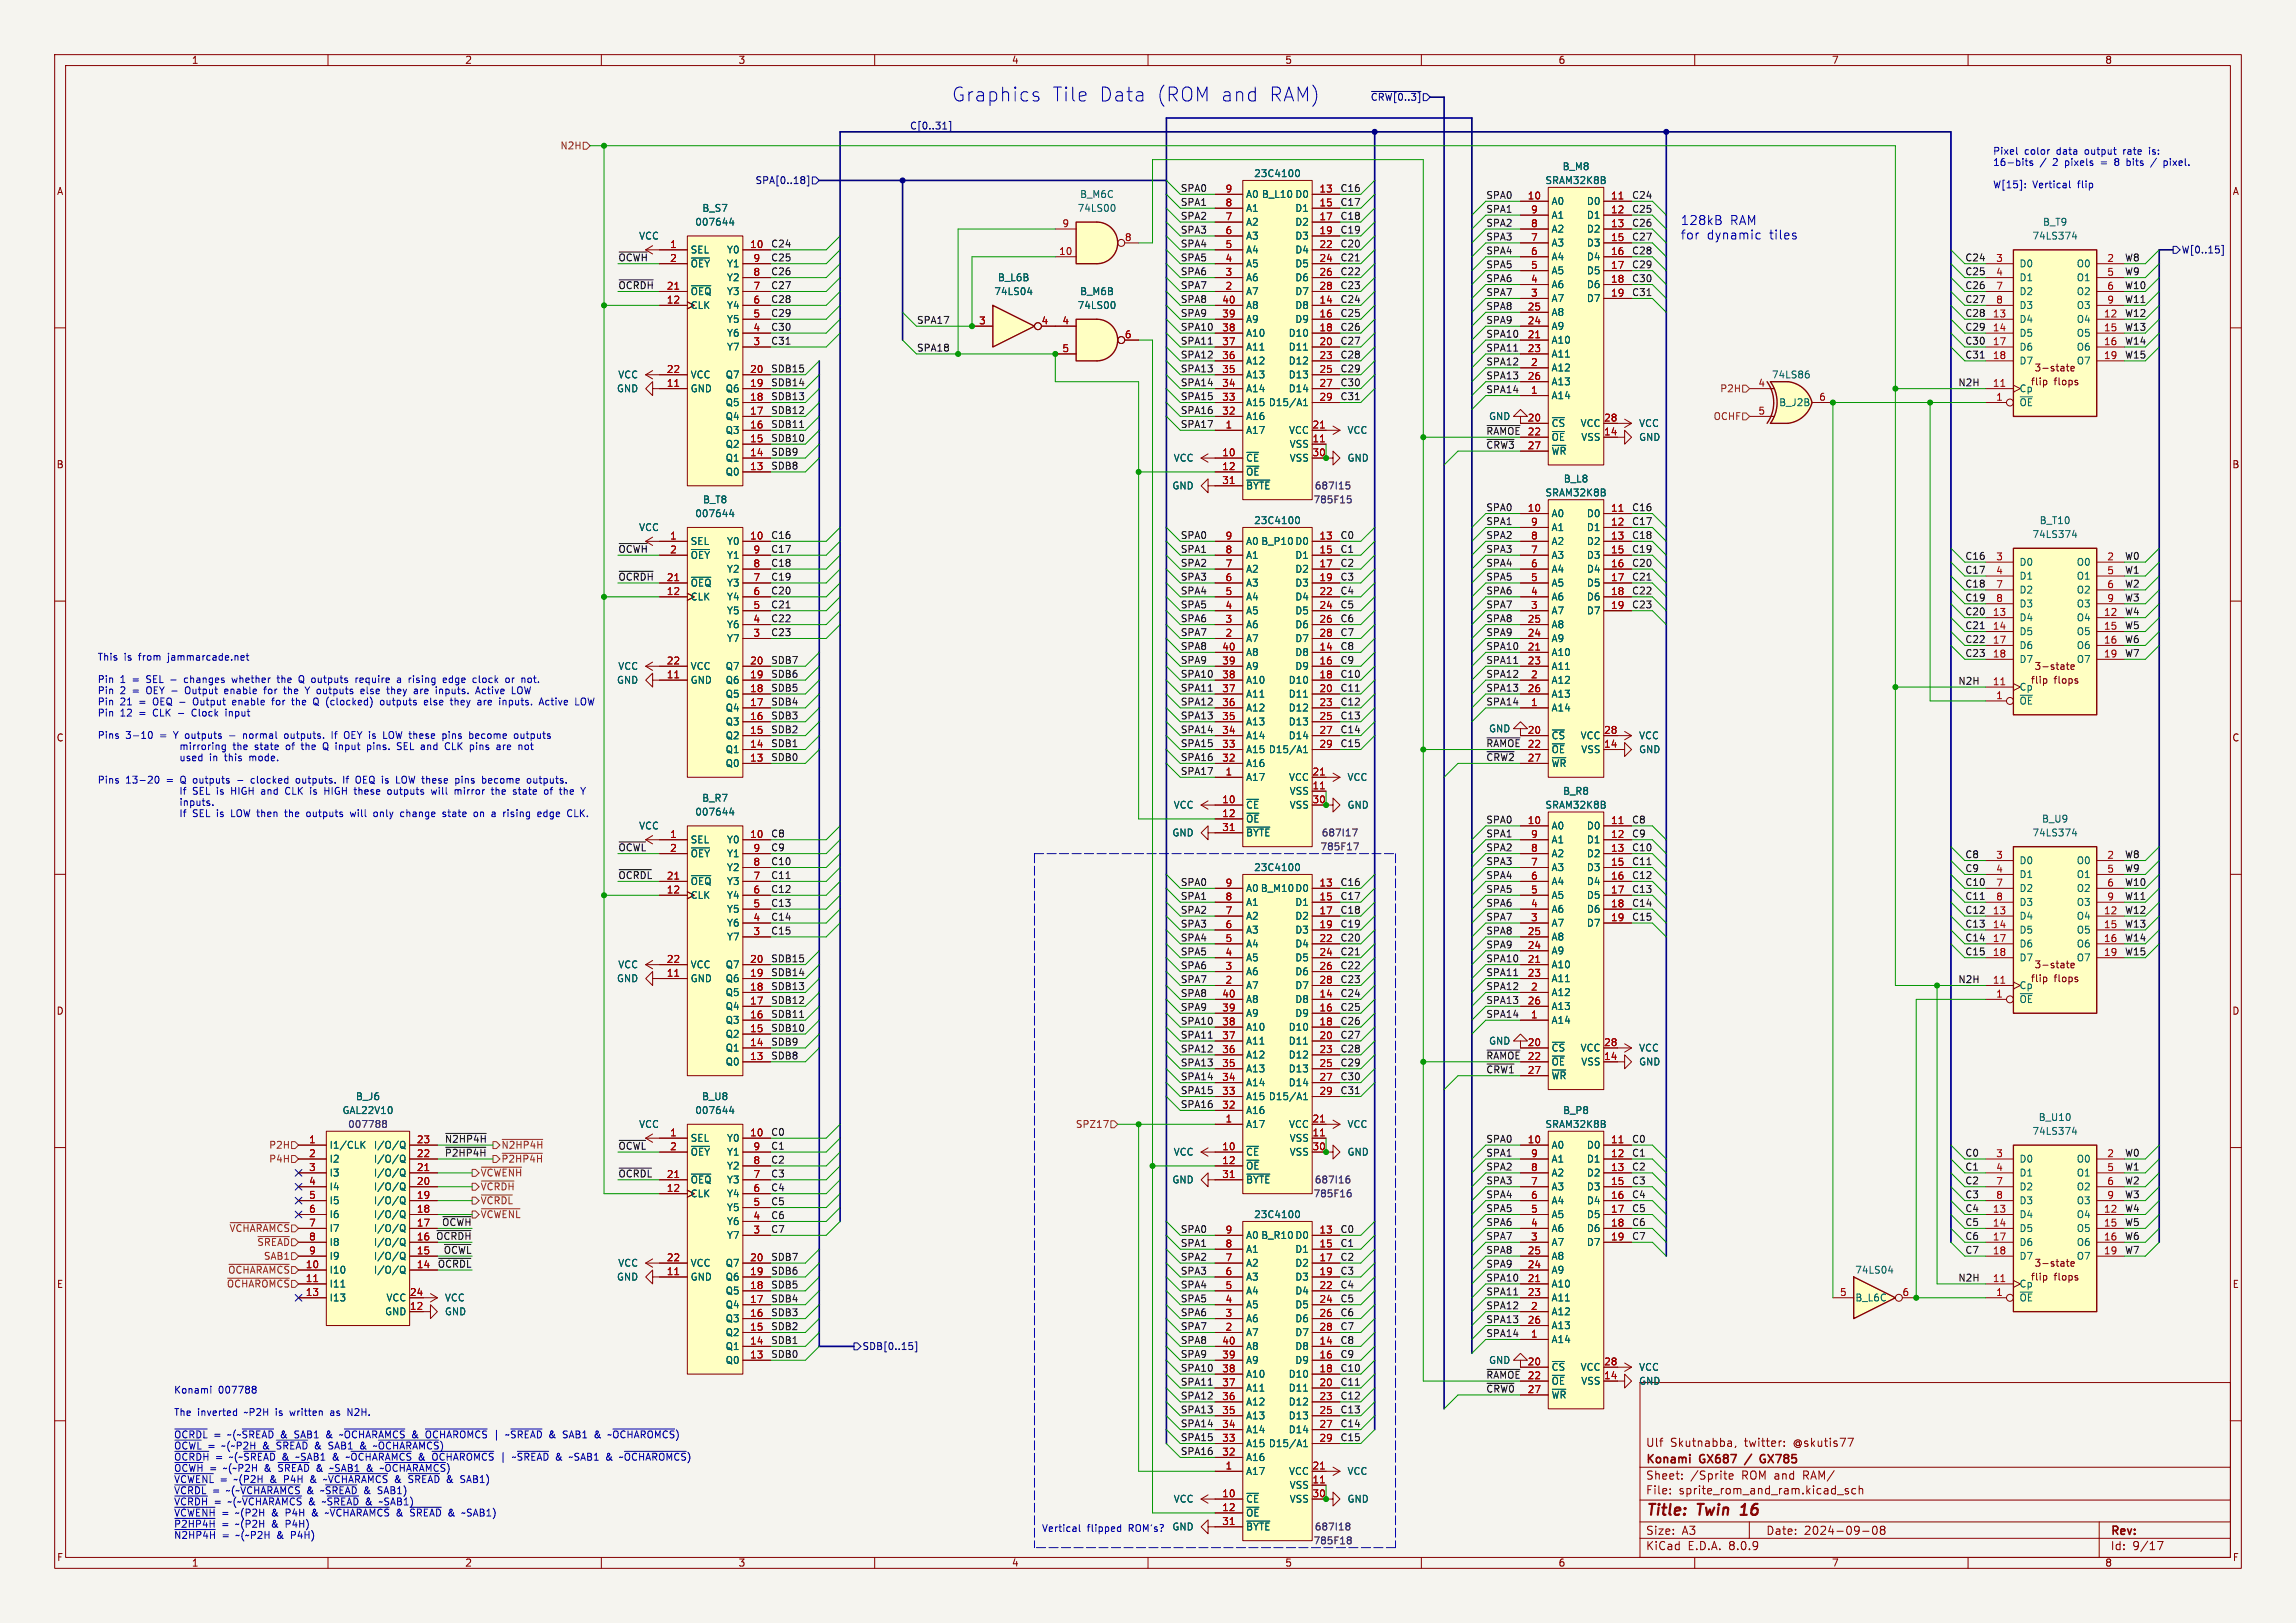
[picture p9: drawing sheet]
<svg xmlns="http://www.w3.org/2000/svg" width="420mm" height="297mm" viewBox="0 0 420 297" stroke-linecap="round" stroke-linejoin="round" font-family="sans-serif">
<defs><g id="words">
<g font-size="3.5" fill="#0000c2">
<text x="174" y="18.8">Graphics</text>
<text x="192.3" y="18.8">Tile</text>
<text x="200.9" y="18.8">Data</text>
<text x="211.3" y="18.8">(ROM and</text>
<text x="231.8" y="18.8">RAM)</text>
</g>
<g font-size="2.8" fill="#840000">
<text x="301" y="277.9">Title:</text>
<text x="310.6" y="277.9">Twin</text>
<text x="319.4" y="277.9">16</text>
</g>
<g font-size="2.3" fill="#0000c2">
<text x="307.3" y="41.4">128kB</text>
<text x="316.4" y="41.4">RAM</text>
<text x="307.3" y="44">for</text>
<text x="312.2" y="44">dynamic</text>
<text x="323.7" y="44">tiles</text>
</g>
<g font-size="2.1" fill="#840000">
<text x="301" y="268.2">Konami</text>
<text x="301" y="265">Ulf</text>
<text x="305.5" y="265">Skutnabba,</text>
<text x="311" y="268.2">GX687</text>
<text x="319.2" y="265">twitter:</text>
<text x="323.3" y="268.2">GX785</text>
<text x="328.2" y="265">@skutis77</text>
<text x="301" y="273.7">File:</text>
<text x="301" y="271">Sheet:</text>
<text x="307.1" y="273.7">sprite_rom_and_ram.kicad_sch</text>
<text x="309.2" y="271">/Sprite</text>
<text x="318.7" y="271">ROM and</text>
<text x="330.1" y="271">RAM/</text>
<text x="301" y="281.1">Size:</text>
<text x="307.6" y="281.1">A3</text>
<text x="323" y="281.1">Date:</text>
<text x="330" y="281.1">2024-09-08</text>
<text x="386" y="281.3">Rev:</text>
<text x="301" y="283.9">KiCad</text>
<text x="308.7" y="283.9">E.D.A.</text>
<text x="316.3" y="283.9">8.0.9</text>
<text x="386" y="283.9">Id:</text>
<text x="390.1" y="283.9">9/17</text>
</g>
<g font-size="1.8" fill="#840000">
<text x="35" y="11.9">1</text>
<text x="85" y="11.9">2</text>
<text x="135" y="11.9">3</text>
<text x="185" y="11.9">4</text>
<text x="235" y="11.9">5</text>
<text x="285" y="11.9">6</text>
<text x="335" y="11.9">7</text>
<text x="385" y="11.9">8</text>
<text x="10.3" y="35.9">A</text>
<text x="408.3" y="35.9">A</text>
<text x="371.4" y="70.7">flip</text>
<text x="372.1" y="68.2">3-state</text>
<text x="375.7" y="70.7">flops</text>
<text x="10.3" y="85.9">B</text>
<text x="408.2" y="85.9">B</text>
<text x="371.4" y="125.3">flip</text>
<text x="372.1" y="122.8">3-state</text>
<text x="375.7" y="125.3">flops</text>
<text x="10.3" y="135.9">C</text>
<text x="408.2" y="135.9">C</text>
<text x="371.4" y="179.9">flip</text>
<text x="372.1" y="177.4">3-state</text>
<text x="375.7" y="179.9">flops</text>
<text x="10.3" y="185.9">D</text>
<text x="408.2" y="185.9">D</text>
<text x="372.1" y="232">3-state</text>
<text x="10.3" y="235.9">E</text>
<text x="371.4" y="234.6">flip</text>
<text x="375.7" y="234.6">flops</text>
<text x="408.3" y="235.9">E</text>
<text x="10.3" y="285.9">F</text>
<text x="35" y="286.9">1</text>
<text x="85" y="286.9">2</text>
<text x="135" y="286.9">3</text>
<text x="185" y="286.9">4</text>
<text x="235" y="286.9">5</text>
<text x="285" y="286.9">6</text>
<text x="335" y="286.9">7</text>
<text x="385" y="286.9">8</text>
<text x="408.3" y="285.9">F</text>
</g>
<g font-size="1.8" fill="#000084">
<text x="166.4" y="23.8">C[0..31]</text>
<text x="250.6" y="18.6">~{CRW[0..3]}</text>
<text x="138.1" y="33.9">SPA[0..18]</text>
<text x="399" y="46.6">W[0..15]</text>
<text x="157.7" y="247.2">SDB[0..15]</text>
</g>
<g font-size="1.8" fill="#725600">
<text x="102.4" y="27.5">N2H</text>
<text x="314.6" y="72">P2H</text>
<text x="313.4" y="77.1">OCHF</text>
<text x="196.7" y="206.6">SPZ17</text>
<text x="49.1" y="210.4">P2H</text>
<text x="49.1" y="213">P4H</text>
<text x="87.8" y="215.5">~{VCWENH}</text>
<text x="91.6" y="210.4">~{N2HP4H}</text>
<text x="91.6" y="213">~{P2HP4H}</text>
<text x="87.8" y="218">~{VCRDH}</text>
<text x="87.8" y="220.6">~{VCRDL}</text>
<text x="41.9" y="225.7">~{VCHARAMCS}</text>
<text x="87.8" y="223.1">~{VCWENL}</text>
<text x="41.6" y="233.3">~{OCHARAMCS}</text>
<text x="47" y="228.2">~{SREAD}</text>
<text x="48.2" y="230.7">SAB1</text>
<text x="41.4" y="235.8">~{OCHAROMCS}</text>
</g>
<g font-size="1.8" fill="#0000c2">
<text x="364.5" y="28.4">Pixel</text>
<text x="370.3" y="28.4">color</text>
<text x="376.3" y="28.4">data</text>
<text x="381.7" y="28.4">output</text>
<text x="388.9" y="28.4">rate</text>
<text x="393.8" y="28.4">is:</text>
<text x="364.5" y="30.4">16-bits</text>
<text x="364.5" y="34.5">W[15]:</text>
<text x="371.8" y="34.5">Vertical</text>
<text x="373.2" y="30.4">/</text>
<text x="375.7" y="30.4">2</text>
<text x="378" y="30.4">pixels</text>
<text x="380.2" y="34.5">flip</text>
<text x="384.8" y="30.4">=</text>
<text x="387.5" y="30.4">8</text>
<text x="389.9" y="30.4">bits</text>
<text x="397.1" y="30.4">pixel.</text>
<text x="17.8" y="121">This</text>
<text x="17.8" y="125.1">Pin</text>
<text x="22" y="125.1">1</text>
<text x="22.7" y="121">is</text>
<text x="24.4" y="125.1">=</text>
<text x="25.5" y="121">from</text>
<text x="27.1" y="125.1">SEL -</text>
<text x="31" y="121">jammarcade.net</text>
<text x="34.4" y="125.1">changes</text>
<text x="43.4" y="125.1">whether</text>
<text x="51.9" y="125.1">the</text>
<text x="56" y="125.1">Q outputs</text>
<text x="66.7" y="125.1">require</text>
<text x="74.6" y="125.1">a</text>
<text x="76.9" y="125.1">rising</text>
<text x="83.4" y="125.1">edge</text>
<text x="89" y="125.1">clock</text>
<text x="95.2" y="125.1">or</text>
<text x="98.3" y="125.1">not.</text>
<text x="17.8" y="127.1">Pin</text>
<text x="17.8" y="129.2">Pin</text>
<text x="17.8" y="131.2">Pin</text>
<text x="22" y="127.1">2</text>
<text x="22" y="129.2">21</text>
<text x="22" y="131.2">12</text>
<text x="24.4" y="127.1">=</text>
<text x="25.6" y="129.2">=</text>
<text x="25.6" y="131.2">=</text>
<text x="27.1" y="127.1">OEY -</text>
<text x="28.3" y="129.2">OEQ -</text>
<text x="28.3" y="131.2">CLK</text>
<text x="33" y="131.2">-</text>
<text x="34.6" y="127.1">Output</text>
<text x="35.8" y="131.2">Clock</text>
<text x="36" y="129.2">Output</text>
<text x="42" y="127.1">enable</text>
<text x="42.2" y="131.2">input</text>
<text x="43.4" y="129.2">enable</text>
<text x="49.4" y="127.1">for</text>
<text x="50.9" y="129.2">for</text>
<text x="53.3" y="127.1">the</text>
<text x="54.7" y="129.2">the</text>
<text x="57.4" y="127.1">Y outputs</text>
<text x="58.9" y="129.2">Q (clocked)</text>
<text x="67.9" y="127.1">else</text>
<text x="71.5" y="129.2">outputs</text>
<text x="73" y="127.1">they</text>
<text x="78.1" y="127.1">are</text>
<text x="79.7" y="129.2">else</text>
<text x="82.2" y="127.1">inputs.</text>
<text x="84.8" y="129.2">they</text>
<text x="89.8" y="127.1">Active</text>
<text x="89.9" y="129.2">are</text>
<text x="94.1" y="129.2">inputs.</text>
<text x="96.6" y="127.1">LOW</text>
<text x="101.6" y="129.2">Active</text>
<text x="108.4" y="129.2">LOW</text>
<text x="17.8" y="135.3">Pins</text>
<text x="23" y="135.3">3-10</text>
<text x="29.4" y="135.3">=</text>
<text x="32.1" y="135.3">Y outputs</text>
<text x="42.6" y="137.3">the</text>
<text x="45.4" y="135.3">normal</text>
<text x="46.7" y="137.3">state</text>
<text x="52.6" y="137.3">of</text>
<text x="53.1" y="135.3">outputs.</text>
<text x="55.7" y="137.3">the</text>
<text x="59.8" y="137.3">Q input</text>
<text x="62" y="135.3">If</text>
<text x="64.5" y="135.3">OEY is</text>
<text x="68.2" y="137.3">pins.</text>
<text x="72" y="135.3">LOW these</text>
<text x="74" y="137.3">SEL and</text>
<text x="83.1" y="137.3">CLK</text>
<text x="83.3" y="135.3">pins</text>
<text x="87.9" y="137.3">pins</text>
<text x="88.4" y="135.3">become</text>
<text x="93" y="137.3">are</text>
<text x="96.8" y="135.3">outputs</text>
<text x="97.2" y="137.3">not</text>
<text x="17.8" y="143.5">Pins</text>
<text x="23" y="143.5">13-20</text>
<text x="30.6" y="143.5">=</text>
<text x="33.3" y="143.5">Q outputs</text>
<text x="38.3" y="139.4">in</text>
<text x="41.2" y="139.4">this</text>
<text x="45.9" y="139.4">mode.</text>
<text x="46.8" y="143.5">clocked</text>
<text x="55.2" y="143.5">outputs.</text>
<text x="64.1" y="143.5">If</text>
<text x="66.6" y="143.5">OEQ is</text>
<text x="74.4" y="143.5">LOW these</text>
<text x="85.6" y="143.5">pins</text>
<text x="90.7" y="143.5">become</text>
<text x="99.1" y="143.5">outputs.</text>
<text x="35.2" y="145.5">SEL is</text>
<text x="35.2" y="149.6">SEL is</text>
<text x="42.6" y="145.5">HIGH</text>
<text x="42.6" y="149.6">LOW then</text>
<text x="48.3" y="145.5">and</text>
<text x="52.8" y="149.6">the</text>
<text x="52.9" y="145.5">CLK</text>
<text x="57" y="149.6">outputs</text>
<text x="57.6" y="145.5">is</text>
<text x="60.4" y="145.5">HIGH</text>
<text x="65.2" y="149.6">will</text>
<text x="66.2" y="145.5">these</text>
<text x="69.7" y="149.6">only</text>
<text x="72.4" y="145.5">outputs</text>
<text x="74.8" y="149.6">change</text>
<text x="80.7" y="145.5">will</text>
<text x="82.7" y="149.6">state</text>
<text x="85.1" y="145.5">mirror</text>
<text x="88.6" y="149.6">on</text>
<text x="92.1" y="149.6">a</text>
<text x="92.1" y="145.5">the</text>
<text x="94.4" y="149.6">rising</text>
<text x="96.2" y="145.5">state</text>
<text x="100.9" y="149.6">edge</text>
<text x="102.1" y="145.5">of</text>
<text x="105.1" y="145.5">the</text>
<text x="106.5" y="149.6">CLK.</text>
<text x="31.7" y="255.1">Konami</text>
<text x="39.9" y="255.1">007788</text>
<text x="31.7" y="259.2">The</text>
<text x="31.7" y="263.3">~{OCRDL}</text>
<text x="36.1" y="259.2">inverted</text>
<text x="39.1" y="263.3">=</text>
<text x="41.8" y="263.3">~(~~{SREAD}</text>
<text x="44.9" y="259.2">~P2H</text>
<text x="50.7" y="259.2">is</text>
<text x="51.7" y="263.3">&amp;</text>
<text x="53.5" y="259.2">written</text>
<text x="54.4" y="263.3">SAB1</text>
<text x="60.3" y="263.3">&amp;</text>
<text x="61.1" y="259.2">as</text>
<text x="63.1" y="263.3">~~{OCHARAMCS}</text>
<text x="64.5" y="259.2">N2H.</text>
<text x="76.5" y="263.3">&amp;</text>
<text x="79.2" y="263.3">~{OCHAROMCS} ~~{SREAD}</text>
<text x="91.9" y="263.3">|</text>
<text x="102.4" y="263.3">&amp;</text>
<text x="105.1" y="263.3">SAB1</text>
<text x="111.1" y="263.3">&amp;</text>
<text x="113.8" y="263.3">~~{OCHAROMCS})</text>
<text x="31.7" y="265.3">~{OCWL}</text>
<text x="31.7" y="267.4">~{OCRDH}</text>
<text x="31.7" y="269.4">~{OCWH}</text>
<text x="38" y="265.3">=</text>
<text x="38.3" y="269.4">=</text>
<text x="39.4" y="267.4">=</text>
<text x="40.7" y="265.3">~(~P2H</text>
<text x="41" y="269.4">~(~P2H</text>
<text x="42.1" y="267.4">~(~~{SREAD}</text>
<text x="48.4" y="265.3">&amp;</text>
<text x="48.7" y="269.4">&amp;</text>
<text x="51.1" y="265.3">~{SREAD}</text>
<text x="51.4" y="269.4">~{SREAD}</text>
<text x="52" y="267.4">&amp;</text>
<text x="54.7" y="267.4">~SAB1</text>
<text x="58.3" y="265.3">&amp;</text>
<text x="58.6" y="269.4">&amp;</text>
<text x="61" y="265.3">SAB1</text>
<text x="61.3" y="269.4">~SAB1</text>
<text x="61.6" y="267.4">&amp;</text>
<text x="64.3" y="267.4">~~{OCHARAMCS}</text>
<text x="67" y="265.3">&amp;</text>
<text x="68.2" y="269.4">&amp;</text>
<text x="69.7" y="265.3">~~{OCHARAMCS})</text>
<text x="70.9" y="269.4">~~{OCHARAMCS})</text>
<text x="77.7" y="267.4">&amp;</text>
<text x="80.4" y="267.4">~{OCHAROMCS} ~~{SREAD}</text>
<text x="103.6" y="267.4">&amp;</text>
<text x="106.3" y="267.4">~SAB1</text>
<text x="113.2" y="267.4">&amp;</text>
<text x="115.9" y="267.4">~~{OCHAROMCS})</text>
<text x="31.7" y="271.5">~{VCWENL}</text>
<text x="31.7" y="273.5">~{VCRDL}</text>
<text x="31.7" y="275.6">~{VCRDH}</text>
<text x="38.8" y="273.5">=</text>
<text x="39.1" y="275.6">=</text>
<text x="40.2" y="271.5">=</text>
<text x="41.6" y="273.5">~(~~{VCHARAMCS}</text>
<text x="41.9" y="275.6">~(~~{VCHARAMCS}</text>
<text x="43" y="271.5">~(P2H</text>
<text x="49.7" y="271.5">&amp;</text>
<text x="52.5" y="271.5">P4H</text>
<text x="56.5" y="273.5">&amp;</text>
<text x="56.8" y="275.6">&amp;</text>
<text x="57.4" y="271.5">&amp;</text>
<text x="59.2" y="273.5">~~{SREAD}</text>
<text x="59.5" y="275.6">~~{SREAD}</text>
<text x="60.2" y="271.5">~~{VCHARAMCS}</text>
<text x="67.3" y="273.5">&amp;</text>
<text x="67.6" y="275.6">&amp;</text>
<text x="70" y="273.5">SAB1)</text>
<text x="70.3" y="275.6">~SAB1)</text>
<text x="73.3" y="271.5">&amp;</text>
<text x="76.1" y="271.5">~{SREAD}</text>
<text x="83.2" y="271.5">&amp;</text>
<text x="86" y="271.5">SAB1)</text>
<text x="31.7" y="277.6">~{VCWENH}</text>
<text x="31.7" y="279.6">~{P2HP4H}=</text>
<text x="31.7" y="281.7">~{N2HP4H}=</text>
<text x="40.5" y="277.6">=</text>
<text x="43.3" y="277.6">~(P2H</text>
<text x="43.3" y="279.6">~(P2H</text>
<text x="43.3" y="281.7">~(~P2H</text>
<text x="50" y="277.6">&amp;</text>
<text x="50" y="279.6">&amp;</text>
<text x="51" y="281.7">&amp;</text>
<text x="52.8" y="277.6">P4H</text>
<text x="52.8" y="279.6">P4H)</text>
<text x="53.7" y="281.7">P4H)</text>
<text x="57.7" y="277.6">&amp;</text>
<text x="60.5" y="277.6">~~{VCHARAMCS}</text>
<text x="73.6" y="277.6">&amp;</text>
<text x="76.4" y="277.6">~{SREAD}</text>
<text x="83.5" y="277.6">&amp;</text>
<text x="86.3" y="277.6">~SAB1)</text>
<text x="190.5" y="280.4">Vertical</text>
<text x="198.9" y="280.4">flipped</text>
<text x="206.6" y="280.4">ROM's?</text>
</g>
<g font-size="1.8" fill="#0f0f0f">
<text x="215.9" y="35.2">SPA0</text>
<text x="245.1" y="35.2">C16</text>
<text x="215.9" y="40.3">SPA2</text>
<text x="215.9" y="37.8">SPA1</text>
<text x="245.1" y="37.8">C17</text>
<text x="245.1" y="40.3">C18</text>
<text x="271.8" y="36.5">SPA0</text>
<text x="271.8" y="39">SPA1</text>
<text x="271.8" y="41.6">SPA2</text>
<text x="298.4" y="36.5">C24</text>
<text x="298.4" y="41.6">C26</text>
<text x="298.4" y="39">C25</text>
<text x="113" y="47.9">~{OCWH}</text>
<text x="141" y="45.4">C24</text>
<text x="141" y="47.9">C25</text>
<text x="215.9" y="45.4">SPA4</text>
<text x="215.9" y="42.8">SPA3</text>
<text x="215.9" y="47.9">SPA5</text>
<text x="245.1" y="45.4">C20</text>
<text x="245.1" y="42.8">C19</text>
<text x="245.1" y="47.9">C21</text>
<text x="271.8" y="44.1">SPA3</text>
<text x="271.8" y="46.6">SPA4</text>
<text x="298.4" y="44.1">C27</text>
<text x="298.4" y="46.6">C28</text>
<text x="359.4" y="47.9">C24</text>
<text x="388.6" y="47.9">W8</text>
<text x="113" y="53">~{OCRDH}21</text>
<text x="141" y="53">C27</text>
<text x="141" y="50.5">C26</text>
<text x="215.9" y="53">SPA7</text>
<text x="215.9" y="50.5">SPA6</text>
<text x="245.1" y="50.5">C22</text>
<text x="245.1" y="53">C23</text>
<text x="271.8" y="49.2">SPA5</text>
<text x="271.8" y="51.7">SPA6</text>
<text x="298.4" y="51.7">C30</text>
<text x="298.4" y="49.2">C29</text>
<text x="359.4" y="50.5">C25</text>
<text x="359.4" y="53">C26</text>
<text x="388.6" y="50.5">W9</text>
<text x="388.6" y="53">W10</text>
<text x="141" y="58.1">C29</text>
<text x="141" y="55.5">C28</text>
<text x="167.6" y="59.3">SPA17</text>
<text x="215.9" y="58.1">SPA9</text>
<text x="215.9" y="55.5">SPA8</text>
<text x="245.1" y="55.5">C24</text>
<text x="245.1" y="58.1">C25</text>
<text x="271.8" y="54.3">SPA7</text>
<text x="271.8" y="59.3">SPA9</text>
<text x="271.8" y="56.8">SPA8</text>
<text x="298.4" y="54.3">C31</text>
<text x="359.4" y="58.1">C28</text>
<text x="359.4" y="55.5">C27</text>
<text x="388.6" y="55.5">W11</text>
<text x="388.6" y="58.1">W12</text>
<text x="141" y="63.2">C31</text>
<text x="141" y="60.6">C30</text>
<text x="167.6" y="64.4">SPA18</text>
<text x="215.9" y="65.7">SPA12</text>
<text x="215.9" y="63.2">SPA11</text>
<text x="215.9" y="60.6">SPA10</text>
<text x="245.1" y="63.2">C27</text>
<text x="245.1" y="65.7">C28</text>
<text x="245.1" y="60.6">C26</text>
<text x="271.8" y="64.4">SPA11</text>
<text x="271.8" y="61.9">SPA10</text>
<text x="359.4" y="65.7">C31</text>
<text x="359.4" y="60.6">C29</text>
<text x="359.4" y="63.2">C30</text>
<text x="388.6" y="60.6">W13</text>
<text x="388.6" y="65.7">W15</text>
<text x="388.6" y="63.2">W14</text>
<text x="141" y="70.8">SDB14</text>
<text x="141" y="68.2">SDB15</text>
<text x="215.9" y="68.2">SPA13</text>
<text x="215.9" y="70.8">SPA14</text>
<text x="245.1" y="70.8">C30</text>
<text x="245.1" y="68.2">C29</text>
<text x="271.8" y="67">SPA12</text>
<text x="271.8" y="69.5">SPA13</text>
<text x="358.1" y="70.8">N2H</text>
<text x="141" y="75.9">SDB12</text>
<text x="141" y="73.3">SDB13</text>
<text x="215.9" y="73.3">SPA15</text>
<text x="215.9" y="75.9">SPA16</text>
<text x="245.1" y="73.3">C31</text>
<text x="271.8" y="72">SPA14</text>
<text x="141" y="83.5">SDB9</text>
<text x="141" y="78.4">SDB11</text>
<text x="141" y="80.9">SDB10</text>
<text x="215.9" y="78.4">SPA17</text>
<text x="271.8" y="82.2">~{CRW3}27</text>
<text x="271.8" y="79.7">~{RAMOE}</text>
<text x="141" y="86">SDB8</text>
<text x="271.8" y="93.6">SPA0</text>
<text x="298.4" y="93.6">C16</text>
<text x="113" y="101.3">~{OCWH}</text>
<text x="141" y="98.7">C16</text>
<text x="141" y="101.3">C17</text>
<text x="215.9" y="98.7">SPA0</text>
<text x="215.9" y="101.3">SPA1</text>
<text x="245.1" y="98.7">C0</text>
<text x="245.1" y="101.3">C1</text>
<text x="271.8" y="98.7">SPA2</text>
<text x="271.8" y="96.2">SPA1</text>
<text x="271.8" y="101.3">SPA3</text>
<text x="298.4" y="98.7">C18</text>
<text x="298.4" y="96.2">C17</text>
<text x="298.4" y="101.3">C19</text>
<text x="113" y="106.3">~{OCRDH}21</text>
<text x="141" y="106.3">C19</text>
<text x="141" y="103.8">C18</text>
<text x="215.9" y="106.3">SPA3</text>
<text x="215.9" y="103.8">SPA2</text>
<text x="245.1" y="106.3">C3</text>
<text x="245.1" y="103.8">C2</text>
<text x="271.8" y="106.3">SPA5</text>
<text x="271.8" y="103.8">SPA4</text>
<text x="298.4" y="106.3">C21</text>
<text x="298.4" y="103.8">C20</text>
<text x="359.4" y="105.1">C17</text>
<text x="359.4" y="107.6">C18</text>
<text x="359.4" y="102.5">C16</text>
<text x="388.6" y="102.5">W0</text>
<text x="388.6" y="107.6">W2</text>
<text x="388.6" y="105.1">W1</text>
<text x="141" y="111.4">C21</text>
<text x="141" y="114">C22</text>
<text x="141" y="108.9">C20</text>
<text x="215.9" y="108.9">SPA4</text>
<text x="215.9" y="111.4">SPA5</text>
<text x="215.9" y="114">SPA6</text>
<text x="245.1" y="114">C6</text>
<text x="245.1" y="111.4">C5</text>
<text x="245.1" y="108.9">C4</text>
<text x="271.8" y="114">SPA8</text>
<text x="271.8" y="108.9">SPA6</text>
<text x="271.8" y="111.4">SPA7</text>
<text x="298.4" y="108.9">C22</text>
<text x="298.4" y="111.4">C23</text>
<text x="359.4" y="112.7">C20</text>
<text x="359.4" y="110.1">C19</text>
<text x="388.6" y="112.7">W4</text>
<text x="388.6" y="110.1">W3</text>
<text x="141" y="116.5">C23</text>
<text x="215.9" y="116.5">SPA7</text>
<text x="215.9" y="119">SPA8</text>
<text x="245.1" y="116.5">C7</text>
<text x="245.1" y="119">C8</text>
<text x="271.8" y="119">SPA10</text>
<text x="271.8" y="116.5">SPA9</text>
<text x="359.4" y="115.2">C21</text>
<text x="359.4" y="117.8">C22</text>
<text x="388.6" y="115.2">W5</text>
<text x="388.6" y="117.8">W6</text>
<text x="141" y="121.6">SDB7</text>
<text x="141" y="124.1">SDB6</text>
<text x="215.9" y="121.6">SPA9</text>
<text x="215.9" y="124.1">SPA10</text>
<text x="245.1" y="124.1">C10</text>
<text x="245.1" y="121.6">C9</text>
<text x="271.8" y="124.1">SPA12</text>
<text x="271.8" y="121.6">SPA11</text>
<text x="358.1" y="125.4">N2H</text>
<text x="359.4" y="120.3">C23</text>
<text x="388.6" y="120.3">W7</text>
<text x="141" y="126.7">SDB5</text>
<text x="141" y="129.2">SDB4</text>
<text x="141" y="131.7">SDB3</text>
<text x="215.9" y="126.7">SPA11</text>
<text x="215.9" y="131.7">SPA13</text>
<text x="215.9" y="129.2">SPA12</text>
<text x="245.1" y="126.7">C11</text>
<text x="245.1" y="129.2">C12</text>
<text x="245.1" y="131.7">C13</text>
<text x="271.8" y="129.2">SPA14</text>
<text x="271.8" y="126.7">SPA13</text>
<text x="141" y="136.8">SDB1</text>
<text x="141" y="134.3">SDB2</text>
<text x="215.9" y="134.3">SPA14</text>
<text x="215.9" y="136.8">SPA15</text>
<text x="245.1" y="134.3">C14</text>
<text x="245.1" y="136.8">C15</text>
<text x="271.8" y="136.8">~{RAMOE}</text>
<text x="141" y="139.4">SDB0</text>
<text x="215.9" y="141.9">SPA17</text>
<text x="215.9" y="139.4">SPA16</text>
<text x="271.8" y="139.4">~{CRW2}27</text>
<text x="113" y="155.9">~{OCWL}</text>
<text x="141" y="155.9">C9</text>
<text x="141" y="153.3">C8</text>
<text x="271.8" y="153.3">SPA1</text>
<text x="271.8" y="150.8">SPA0</text>
<text x="271.8" y="155.9">SPA2</text>
<text x="298.4" y="153.3">C9</text>
<text x="298.4" y="150.8">C8</text>
<text x="298.4" y="155.9">C10</text>
<text x="113" y="160.9">~{OCRDL} 21</text>
<text x="141" y="158.4">C10</text>
<text x="141" y="160.9">C11</text>
<text x="271.8" y="160.9">SPA4</text>
<text x="271.8" y="158.4">SPA3</text>
<text x="298.4" y="160.9">C12</text>
<text x="298.4" y="158.4">C11</text>
<text x="359.4" y="157.1">C8</text>
<text x="359.4" y="159.7">C9</text>
<text x="388.6" y="159.7">W9</text>
<text x="388.6" y="157.1">W8</text>
<text x="141" y="166">C13</text>
<text x="141" y="163.5">C12</text>
<text x="215.9" y="162.2">SPA0</text>
<text x="215.9" y="164.8">SPA1</text>
<text x="215.9" y="167.3">SPA2</text>
<text x="245.1" y="164.8">C17</text>
<text x="245.1" y="167.3">C18</text>
<text x="245.1" y="162.2">C16</text>
<text x="271.8" y="166">SPA6</text>
<text x="271.8" y="163.5">SPA5</text>
<text x="298.4" y="166">C14</text>
<text x="298.4" y="163.5">C13</text>
<text x="359.4" y="164.8">C11</text>
<text x="359.4" y="162.2">C10</text>
<text x="359.4" y="167.3">C12</text>
<text x="388.6" y="167.3">W12</text>
<text x="388.6" y="162.2">W10</text>
<text x="388.6" y="164.8">W11</text>
<text x="141" y="171.1">C15</text>
<text x="141" y="168.6">C14</text>
<text x="215.9" y="172.4">SPA4</text>
<text x="215.9" y="169.8">SPA3</text>
<text x="245.1" y="169.8">C19</text>
<text x="245.1" y="172.4">C20</text>
<text x="271.8" y="173.6">SPA9</text>
<text x="271.8" y="168.6">SPA7</text>
<text x="271.8" y="171.1">SPA8</text>
<text x="298.4" y="168.6">C15</text>
<text x="359.4" y="172.4">C14</text>
<text x="359.4" y="169.8">C13</text>
<text x="388.6" y="169.8">W13</text>
<text x="388.6" y="172.4">W14</text>
<text x="141" y="176.2">SDB15</text>
<text x="141" y="178.7">SDB14</text>
<text x="215.9" y="174.9">SPA5</text>
<text x="215.9" y="177.5">SPA6</text>
<text x="215.9" y="180">SPA7</text>
<text x="245.1" y="177.5">C22</text>
<text x="245.1" y="180">C23</text>
<text x="245.1" y="174.9">C21</text>
<text x="271.8" y="176.2">SPA10</text>
<text x="271.8" y="178.7">SPA11</text>
<text x="358.1" y="180">N2H</text>
<text x="359.4" y="174.9">C15</text>
<text x="388.6" y="174.9">W15</text>
<text x="141" y="181.3">SDB13</text>
<text x="141" y="183.8">SDB12</text>
<text x="215.9" y="185.1">SPA9</text>
<text x="215.9" y="182.5">SPA8</text>
<text x="245.1" y="182.5">C24</text>
<text x="245.1" y="185.1">C25</text>
<text x="271.8" y="183.8">SPA13</text>
<text x="271.8" y="181.3">SPA12</text>
<text x="141" y="191.4">SDB9</text>
<text x="141" y="186.3">SDB11</text>
<text x="141" y="188.9">SDB10</text>
<text x="215.9" y="190.2">SPA11</text>
<text x="215.9" y="187.6">SPA10</text>
<text x="245.1" y="190.2">C27</text>
<text x="245.1" y="187.6">C26</text>
<text x="271.8" y="186.3">SPA14</text>
<text x="141" y="194">SDB8</text>
<text x="215.9" y="192.7">SPA12</text>
<text x="215.9" y="195.2">SPA13</text>
<text x="215.9" y="197.8">SPA14</text>
<text x="245.1" y="192.7">C28</text>
<text x="245.1" y="195.2">C29</text>
<text x="245.1" y="197.8">C30</text>
<text x="271.8" y="196.5">~{CRW1}27</text>
<text x="271.8" y="194">~{RAMOE}</text>
<text x="215.9" y="202.9">SPA16</text>
<text x="215.9" y="200.3">SPA15</text>
<text x="245.1" y="200.3">C31</text>
<text x="81.3" y="209.2">~{N2HP4H}</text>
<text x="141" y="207.9">C0</text>
<text x="271.8" y="209.2">SPA0</text>
<text x="298.4" y="209.2">C0</text>
<text x="81.3" y="211.7">~{P2HP4H}</text>
<text x="113" y="210.5">~{OCWL}</text>
<text x="113" y="215.6">~{OCRDL} 21</text>
<text x="141" y="213">C2</text>
<text x="141" y="215.6">C3</text>
<text x="141" y="210.5">C1</text>
<text x="271.8" y="211.7">SPA1</text>
<text x="271.8" y="214.3">SPA2</text>
<text x="298.4" y="211.7">C1</text>
<text x="298.4" y="214.3">C2</text>
<text x="359.4" y="214.3">C1</text>
<text x="359.4" y="211.7">C0</text>
<text x="388.6" y="211.7">W0</text>
<text x="388.6" y="214.3">W1</text>
<text x="141" y="218.1">C4</text>
<text x="141" y="220.6">C5</text>
<text x="271.8" y="221.9">SPA5</text>
<text x="271.8" y="219.4">SPA4</text>
<text x="271.8" y="216.8">SPA3</text>
<text x="298.4" y="219.4">C4</text>
<text x="298.4" y="221.9">C5</text>
<text x="298.4" y="216.8">C3</text>
<text x="359.4" y="221.9">C4</text>
<text x="359.4" y="216.8">C2</text>
<text x="359.4" y="219.4">C3</text>
<text x="388.6" y="219.4">W3</text>
<text x="388.6" y="216.8">W2</text>
<text x="388.6" y="221.9">W4</text>
<text x="79.7" y="227">~{OCRDH}</text>
<text x="80.8" y="224.4">~{OCWH}</text>
<text x="141" y="223.2">C6</text>
<text x="141" y="225.7">C7</text>
<text x="215.9" y="225.7">SPA0</text>
<text x="245.1" y="225.7">C0</text>
<text x="271.8" y="227">SPA7</text>
<text x="271.8" y="224.4">SPA6</text>
<text x="298.4" y="227">C7</text>
<text x="298.4" y="224.4">C6</text>
<text x="359.4" y="224.4">C5</text>
<text x="359.4" y="227">C6</text>
<text x="388.6" y="227">W6</text>
<text x="388.6" y="224.4">W5</text>
<text x="80" y="232.1">~{OCRDL}</text>
<text x="81.1" y="229.5">~{OCWL}</text>
<text x="141" y="230.8">SDB7</text>
<text x="141" y="233.3">SDB6</text>
<text x="215.9" y="233.3">SPA3</text>
<text x="215.9" y="228.3">SPA1</text>
<text x="215.9" y="230.8">SPA2</text>
<text x="245.1" y="233.3">C3</text>
<text x="245.1" y="228.3">C1</text>
<text x="245.1" y="230.8">C2</text>
<text x="271.8" y="229.5">SPA8</text>
<text x="271.8" y="232.1">SPA9</text>
<text x="359.4" y="229.5">C7</text>
<text x="388.6" y="229.5">W7</text>
<text x="141" y="235.9">SDB5</text>
<text x="141" y="238.4">SDB4</text>
<text x="215.9" y="238.4">SPA5</text>
<text x="215.9" y="235.9">SPA4</text>
<text x="245.1" y="238.4">C5</text>
<text x="245.1" y="235.9">C4</text>
<text x="271.8" y="237.1">SPA11</text>
<text x="271.8" y="239.7">SPA12</text>
<text x="271.8" y="234.6">SPA10</text>
<text x="358.1" y="234.6">N2H</text>
<text x="141" y="241">SDB3</text>
<text x="141" y="243.5">SDB2</text>
<text x="215.9" y="243.5">SPA7</text>
<text x="215.9" y="241">SPA6</text>
<text x="245.1" y="243.5">C7</text>
<text x="245.1" y="241">C6</text>
<text x="271.8" y="244.8">SPA14</text>
<text x="271.8" y="242.2">SPA13</text>
<text x="141" y="246">SDB1</text>
<text x="141" y="248.6">SDB0</text>
<text x="215.9" y="248.6">SPA9</text>
<text x="215.9" y="251.1">SPA10</text>
<text x="215.9" y="246">SPA8</text>
<text x="245.1" y="251.1">C10</text>
<text x="245.1" y="246">C8</text>
<text x="245.1" y="248.6">C9</text>
<text x="215.9" y="253.7">SPA11</text>
<text x="215.9" y="256.2">SPA12</text>
<text x="245.1" y="253.7">C11</text>
<text x="245.1" y="256.2">C12</text>
<text x="271.8" y="254.9">~{CRW0}27</text>
<text x="271.8" y="252.4">~{RAMOE}</text>
<text x="215.9" y="261.3">SPA14</text>
<text x="215.9" y="263.8">SPA15</text>
<text x="215.9" y="258.7">SPA13</text>
<text x="245.1" y="258.7">C13</text>
<text x="245.1" y="261.3">C14</text>
<text x="245.1" y="263.8">C15</text>
<text x="215.9" y="266.4">SPA16</text>
</g>
<g font-size="1.8" fill="#a90000">
<text x="224.1" y="35.3">9</text>
<text x="241.3" y="35.3">13</text>
<text x="194.2" y="41.7">9</text>
<text x="224.1" y="40.4">7</text>
<text x="224.1" y="37.8">8</text>
<text x="241.3" y="37.8">15</text>
<text x="241.3" y="40.4">17</text>
<text x="279.4" y="36.6">10</text>
<text x="280" y="41.7">8</text>
<text x="280" y="39.1">9</text>
<text x="294.6" y="36.6">11</text>
<text x="294.6" y="39.1">12</text>
<text x="294.6" y="41.7">13</text>
<text x="122.5" y="45.5">1</text>
<text x="137.1" y="45.5">10</text>
<text x="193.6" y="46.7">10</text>
<text x="205.7" y="44.2">8</text>
<text x="224.1" y="45.5">5</text>
<text x="224.1" y="42.9">6</text>
<text x="241.3" y="42.9">19</text>
<text x="241.3" y="45.5">22</text>
<text x="280" y="46.7">6</text>
<text x="280" y="44.2">7</text>
<text x="294.6" y="44.2">15</text>
<text x="294.6" y="46.7">16</text>
<text x="121.9" y="53.1">21</text>
<text x="122.5" y="48">2</text>
<text x="137.7" y="53.1">7</text>
<text x="137.7" y="50.5">8</text>
<text x="137.7" y="48">9</text>
<text x="224.1" y="53.1">2</text>
<text x="224.1" y="50.5">3</text>
<text x="224.1" y="48">4</text>
<text x="241.3" y="48">24</text>
<text x="241.3" y="50.5">26</text>
<text x="241.3" y="53.1">28</text>
<text x="280" y="51.8">4</text>
<text x="280" y="49.3">5</text>
<text x="294.6" y="49.3">17</text>
<text x="294.6" y="51.8">18</text>
<text x="365.1" y="48">3</text>
<text x="365.1" y="50.5">4</text>
<text x="365.1" y="53.1">7</text>
<text x="385.4" y="48">2</text>
<text x="385.4" y="50.5">5</text>
<text x="385.4" y="53.1">6</text>
<text x="121.9" y="55.6">12</text>
<text x="137.7" y="58.2">5</text>
<text x="137.7" y="55.6">6</text>
<text x="179" y="59.4">3</text>
<text x="190.4" y="59.4">4</text>
<text x="194.2" y="59.4">4</text>
<text x="223.5" y="58.2">39</text>
<text x="223.5" y="55.6">40</text>
<text x="241.3" y="55.6">14</text>
<text x="241.3" y="58.2">16</text>
<text x="279.4" y="59.4">24</text>
<text x="279.4" y="56.9">25</text>
<text x="280" y="54.4">3</text>
<text x="294.6" y="54.4">19</text>
<text x="364.4" y="58.2">13</text>
<text x="365.1" y="55.6">8</text>
<text x="384.8" y="58.2">12</text>
<text x="385.4" y="55.6">9</text>
<text x="137.7" y="63.2">3</text>
<text x="137.7" y="60.7">4</text>
<text x="194.2" y="64.5">5</text>
<text x="205.7" y="62">6</text>
<text x="223.5" y="65.8">36</text>
<text x="223.5" y="63.2">37</text>
<text x="223.5" y="60.7">38</text>
<text x="241.3" y="60.7">18</text>
<text x="241.3" y="63.2">20</text>
<text x="241.3" y="65.8">23</text>
<text x="279.4" y="62">21</text>
<text x="279.4" y="64.5">23</text>
<text x="364.4" y="60.7">14</text>
<text x="364.4" y="63.2">17</text>
<text x="364.4" y="65.8">18</text>
<text x="384.8" y="60.7">15</text>
<text x="384.8" y="63.2">16</text>
<text x="384.8" y="65.8">19</text>
<text x="121.9" y="70.9">11</text>
<text x="121.9" y="68.3">22</text>
<text x="137.1" y="70.9">19</text>
<text x="137.1" y="68.3">20</text>
<text x="223.5" y="70.9">34</text>
<text x="223.5" y="68.3">35</text>
<text x="241.3" y="68.3">25</text>
<text x="241.3" y="70.9">27</text>
<text x="279.4" y="69.6">26</text>
<text x="280" y="67.1">2</text>
<text x="321.6" y="70.9">4</text>
<text x="364.4" y="70.9">11</text>
<text x="137.1" y="75.9">17</text>
<text x="137.1" y="73.4">18</text>
<text x="223.5" y="75.9">32</text>
<text x="223.5" y="73.4">33</text>
<text x="241.3" y="73.4">29</text>
<text x="279.4" y="77.2">20</text>
<text x="280" y="72.1">1</text>
<text x="293.3" y="77.2">28</text>
<text x="321.6" y="75.9">5</text>
<text x="332.7" y="73.4">6</text>
<text x="365.1" y="73.4">1</text>
<text x="137.1" y="83.6">14</text>
<text x="137.1" y="81">15</text>
<text x="137.1" y="78.5">16</text>
<text x="223.5" y="83.6">10</text>
<text x="224.1" y="78.5">1</text>
<text x="240" y="81">11</text>
<text x="240" y="78.5">21</text>
<text x="240" y="83.6">30</text>
<text x="279.4" y="79.8">22</text>
<text x="279.4" y="82.3">27</text>
<text x="293.3" y="79.8">14</text>
<text x="137.1" y="86.1">13</text>
<text x="223.5" y="86.1">12</text>
<text x="223.5" y="88.6">31</text>
<text x="279.4" y="93.7">10</text>
<text x="294.6" y="93.7">11</text>
<text x="122.5" y="98.8">1</text>
<text x="122.5" y="101.3">2</text>
<text x="137.1" y="98.8">10</text>
<text x="137.7" y="101.3">9</text>
<text x="224.1" y="101.3">8</text>
<text x="224.1" y="98.8">9</text>
<text x="241.3" y="98.8">13</text>
<text x="241.3" y="101.3">15</text>
<text x="280" y="101.3">7</text>
<text x="280" y="98.8">8</text>
<text x="280" y="96.3">9</text>
<text x="294.6" y="96.3">12</text>
<text x="294.6" y="98.8">13</text>
<text x="294.6" y="101.3">15</text>
<text x="121.9" y="106.4">21</text>
<text x="137.7" y="106.4">7</text>
<text x="137.7" y="103.9">8</text>
<text x="224.1" y="106.4">6</text>
<text x="224.1" y="103.9">7</text>
<text x="241.3" y="103.9">17</text>
<text x="241.3" y="106.4">19</text>
<text x="280" y="106.4">5</text>
<text x="280" y="103.9">6</text>
<text x="294.6" y="103.9">16</text>
<text x="294.6" y="106.4">17</text>
<text x="365.1" y="102.6">3</text>
<text x="365.1" y="105.2">4</text>
<text x="365.1" y="107.7">7</text>
<text x="385.4" y="102.6">2</text>
<text x="385.4" y="105.2">5</text>
<text x="385.4" y="107.7">6</text>
<text x="121.9" y="109">12</text>
<text x="137.7" y="111.5">5</text>
<text x="137.7" y="109">6</text>
<text x="224.1" y="111.5">4</text>
<text x="224.1" y="109">5</text>
<text x="241.3" y="109">22</text>
<text x="241.3" y="111.5">24</text>
<text x="280" y="111.5">3</text>
<text x="280" y="109">4</text>
<text x="294.6" y="109">18</text>
<text x="294.6" y="111.5">19</text>
<text x="364.4" y="112.8">13</text>
<text x="365.1" y="110.2">8</text>
<text x="384.8" y="112.8">12</text>
<text x="385.4" y="110.2">9</text>
<text x="137.7" y="116.6">3</text>
<text x="137.7" y="114">4</text>
<text x="223.5" y="119.1">40</text>
<text x="224.1" y="116.6">2</text>
<text x="224.1" y="114">3</text>
<text x="241.3" y="119.1">14</text>
<text x="241.3" y="114">26</text>
<text x="241.3" y="116.6">28</text>
<text x="279.4" y="119.1">21</text>
<text x="279.4" y="116.6">24</text>
<text x="279.4" y="114">25</text>
<text x="364.4" y="115.3">14</text>
<text x="364.4" y="117.9">17</text>
<text x="384.8" y="115.3">15</text>
<text x="384.8" y="117.9">16</text>
<text x="121.9" y="124.2">11</text>
<text x="121.9" y="121.7">22</text>
<text x="137.1" y="124.2">19</text>
<text x="137.1" y="121.7">20</text>
<text x="223.5" y="124.2">38</text>
<text x="223.5" y="121.7">39</text>
<text x="241.3" y="121.7">16</text>
<text x="241.3" y="124.2">18</text>
<text x="279.4" y="121.7">23</text>
<text x="280" y="124.2">2</text>
<text x="364.4" y="125.5">11</text>
<text x="364.4" y="120.4">18</text>
<text x="384.8" y="120.4">19</text>
<text x="137.1" y="131.8">16</text>
<text x="137.1" y="129.3">17</text>
<text x="137.1" y="126.7">18</text>
<text x="223.5" y="131.8">35</text>
<text x="223.5" y="129.3">36</text>
<text x="223.5" y="126.7">37</text>
<text x="241.3" y="126.7">20</text>
<text x="241.3" y="129.3">23</text>
<text x="241.3" y="131.8">25</text>
<text x="279.4" y="126.7">26</text>
<text x="280" y="129.3">1</text>
<text x="365.1" y="128">1</text>
<text x="137.1" y="136.9">14</text>
<text x="137.1" y="134.4">15</text>
<text x="223.5" y="136.9">33</text>
<text x="223.5" y="134.4">34</text>
<text x="241.3" y="134.4">27</text>
<text x="241.3" y="136.9">29</text>
<text x="279.4" y="134.4">20</text>
<text x="279.4" y="136.9">22</text>
<text x="293.3" y="136.9">14</text>
<text x="293.3" y="134.4">28</text>
<text x="137.1" y="139.4">13</text>
<text x="223.5" y="139.4">32</text>
<text x="224.1" y="142">1</text>
<text x="240" y="142">21</text>
<text x="279.4" y="139.4">27</text>
<text x="223.5" y="147.1">10</text>
<text x="223.5" y="149.6">12</text>
<text x="240" y="144.5">11</text>
<text x="240" y="147.1">30</text>
<text x="122.5" y="153.4">1</text>
<text x="122.5" y="156">2</text>
<text x="137.1" y="153.4">10</text>
<text x="137.7" y="156">9</text>
<text x="223.5" y="152.1">31</text>
<text x="279.4" y="150.9">10</text>
<text x="280" y="156">8</text>
<text x="280" y="153.4">9</text>
<text x="294.6" y="150.9">11</text>
<text x="294.6" y="153.4">12</text>
<text x="294.6" y="156">13</text>
<text x="121.9" y="161">21</text>
<text x="137.7" y="161">7</text>
<text x="137.7" y="158.5">8</text>
<text x="280" y="161">6</text>
<text x="280" y="158.5">7</text>
<text x="294.6" y="158.5">15</text>
<text x="294.6" y="161">16</text>
<text x="365.1" y="157.2">3</text>
<text x="365.1" y="159.8">4</text>
<text x="385.4" y="157.2">2</text>
<text x="385.4" y="159.8">5</text>
<text x="121.9" y="163.6">12</text>
<text x="137.7" y="166.1">5</text>
<text x="137.7" y="163.6">6</text>
<text x="224.1" y="167.4">7</text>
<text x="224.1" y="164.8">8</text>
<text x="224.1" y="162.3">9</text>
<text x="241.3" y="162.3">13</text>
<text x="241.3" y="164.8">15</text>
<text x="241.3" y="167.4">17</text>
<text x="280" y="166.1">4</text>
<text x="280" y="163.6">5</text>
<text x="294.6" y="163.6">17</text>
<text x="294.6" y="166.1">18</text>
<text x="364.4" y="167.4">13</text>
<text x="365.1" y="162.3">7</text>
<text x="365.1" y="164.8">8</text>
<text x="384.8" y="167.4">12</text>
<text x="385.4" y="162.3">6</text>
<text x="385.4" y="164.8">9</text>
<text x="137.7" y="171.2">3</text>
<text x="137.7" y="168.7">4</text>
<text x="224.1" y="172.5">5</text>
<text x="224.1" y="169.9">6</text>
<text x="241.3" y="169.9">19</text>
<text x="241.3" y="172.5">22</text>
<text x="279.4" y="173.7">24</text>
<text x="279.4" y="171.2">25</text>
<text x="280" y="168.7">3</text>
<text x="294.6" y="168.7">19</text>
<text x="364.4" y="169.9">14</text>
<text x="364.4" y="172.5">17</text>
<text x="384.8" y="169.9">15</text>
<text x="384.8" y="172.5">16</text>
<text x="121.9" y="178.8">11</text>
<text x="121.9" y="176.3">22</text>
<text x="137.1" y="178.8">19</text>
<text x="137.1" y="176.3">20</text>
<text x="224.1" y="177.5">3</text>
<text x="224.1" y="175">4</text>
<text x="241.3" y="175">24</text>
<text x="241.3" y="177.5">26</text>
<text x="279.4" y="176.3">21</text>
<text x="279.4" y="178.8">23</text>
<text x="364.4" y="175">18</text>
<text x="384.8" y="175">19</text>
<text x="137.1" y="183.9">17</text>
<text x="137.1" y="181.4">18</text>
<text x="223.5" y="185.2">39</text>
<text x="223.5" y="182.6">40</text>
<text x="224.1" y="180.1">2</text>
<text x="241.3" y="182.6">14</text>
<text x="241.3" y="185.2">16</text>
<text x="241.3" y="180.1">28</text>
<text x="279.4" y="183.9">26</text>
<text x="280" y="181.4">2</text>
<text x="364.4" y="180.1">11</text>
<text x="365.1" y="182.6">1</text>
<text x="137.1" y="191.5">14</text>
<text x="137.1" y="189">15</text>
<text x="137.1" y="186.4">16</text>
<text x="223.5" y="190.2">37</text>
<text x="223.5" y="187.7">38</text>
<text x="241.3" y="187.7">18</text>
<text x="241.3" y="190.2">20</text>
<text x="279.4" y="191.5">20</text>
<text x="280" y="186.4">1</text>
<text x="293.3" y="191.5">28</text>
<text x="137.1" y="194.1">13</text>
<text x="223.5" y="197.9">34</text>
<text x="223.5" y="195.3">35</text>
<text x="223.5" y="192.8">36</text>
<text x="241.3" y="192.8">23</text>
<text x="241.3" y="195.3">25</text>
<text x="241.3" y="197.9">27</text>
<text x="279.4" y="194.1">22</text>
<text x="279.4" y="196.6">27</text>
<text x="293.3" y="194.1">14</text>
<text x="223.5" y="202.9">32</text>
<text x="223.5" y="200.4">33</text>
<text x="241.3" y="200.4">29</text>
<text x="56.4" y="209.3">1</text>
<text x="76.2" y="209.3">23</text>
<text x="122.5" y="208">1</text>
<text x="137.1" y="208">10</text>
<text x="224.1" y="205.5">1</text>
<text x="240" y="208">11</text>
<text x="240" y="205.5">21</text>
<text x="279.4" y="209.3">10</text>
<text x="294.6" y="209.3">11</text>
<text x="56.4" y="211.8">2</text>
<text x="56.4" y="214.4">3</text>
<text x="76.2" y="214.4">21</text>
<text x="76.2" y="211.8">22</text>
<text x="121.9" y="215.6">21</text>
<text x="122.5" y="210.6">2</text>
<text x="137.7" y="215.6">7</text>
<text x="137.7" y="213.1">8</text>
<text x="137.7" y="210.6">9</text>
<text x="223.5" y="210.6">10</text>
<text x="223.5" y="213.1">12</text>
<text x="223.5" y="215.6">31</text>
<text x="240" y="210.6">30</text>
<text x="280" y="214.4">8</text>
<text x="280" y="211.8">9</text>
<text x="294.6" y="211.8">12</text>
<text x="294.6" y="214.4">13</text>
<text x="365.1" y="211.8">3</text>
<text x="365.1" y="214.4">4</text>
<text x="385.4" y="211.8">2</text>
<text x="385.4" y="214.4">5</text>
<text x="56.4" y="216.9">4</text>
<text x="56.4" y="219.5">5</text>
<text x="56.4" y="222">6</text>
<text x="76.2" y="222">18</text>
<text x="76.2" y="219.5">19</text>
<text x="76.2" y="216.9">20</text>
<text x="121.9" y="218.2">12</text>
<text x="137.7" y="220.7">5</text>
<text x="137.7" y="218.2">6</text>
<text x="280" y="222">5</text>
<text x="280" y="219.5">6</text>
<text x="280" y="216.9">7</text>
<text x="294.6" y="216.9">15</text>
<text x="294.6" y="219.5">16</text>
<text x="294.6" y="222">17</text>
<text x="364.4" y="222">13</text>
<text x="365.1" y="216.9">7</text>
<text x="365.1" y="219.5">8</text>
<text x="384.8" y="222">12</text>
<text x="385.4" y="216.9">6</text>
<text x="385.4" y="219.5">9</text>
<text x="56.4" y="224.5">7</text>
<text x="56.4" y="227.1">8</text>
<text x="76.2" y="227.1">16</text>
<text x="76.2" y="224.5">17</text>
<text x="137.7" y="225.8">3</text>
<text x="137.7" y="223.3">4</text>
<text x="224.1" y="225.8">9</text>
<text x="241.3" y="225.8">13</text>
<text x="280" y="227.1">3</text>
<text x="280" y="224.5">4</text>
<text x="294.6" y="224.5">18</text>
<text x="294.6" y="227.1">19</text>
<text x="364.4" y="224.5">14</text>
<text x="364.4" y="227.1">17</text>
<text x="384.8" y="224.5">15</text>
<text x="384.8" y="227.1">16</text>
<text x="55.8" y="232.2">10</text>
<text x="56.4" y="229.6">9</text>
<text x="76.2" y="232.2">14</text>
<text x="76.2" y="229.6">15</text>
<text x="121.9" y="233.4">11</text>
<text x="121.9" y="230.9">22</text>
<text x="137.1" y="233.4">19</text>
<text x="137.1" y="230.9">20</text>
<text x="224.1" y="233.4">6</text>
<text x="224.1" y="230.9">7</text>
<text x="224.1" y="228.3">8</text>
<text x="241.3" y="228.3">15</text>
<text x="241.3" y="230.9">17</text>
<text x="241.3" y="233.4">19</text>
<text x="279.4" y="232.2">24</text>
<text x="279.4" y="229.6">25</text>
<text x="364.4" y="229.6">18</text>
<text x="384.8" y="229.6">19</text>
<text x="55.8" y="234.7">11</text>
<text x="55.8" y="237.2">13</text>
<text x="74.9" y="239.8">12</text>
<text x="74.9" y="237.2">24</text>
<text x="137.1" y="238.5">17</text>
<text x="137.1" y="236">18</text>
<text x="224.1" y="238.5">4</text>
<text x="224.1" y="236">5</text>
<text x="241.3" y="236">22</text>
<text x="241.3" y="238.5">24</text>
<text x="279.4" y="234.7">21</text>
<text x="279.4" y="237.2">23</text>
<text x="280" y="239.8">2</text>
<text x="336.5" y="237.2">5</text>
<text x="347.9" y="237.2">6</text>
<text x="364.4" y="234.7">11</text>
<text x="365.1" y="237.2">1</text>
<text x="137.1" y="243.6">15</text>
<text x="137.1" y="241">16</text>
<text x="224.1" y="243.6">2</text>
<text x="224.1" y="241">3</text>
<text x="241.3" y="241">26</text>
<text x="241.3" y="243.6">28</text>
<text x="279.4" y="242.3">26</text>
<text x="280" y="244.9">1</text>
<text x="137.1" y="248.7">13</text>
<text x="137.1" y="246.1">14</text>
<text x="223.5" y="251.2">38</text>
<text x="223.5" y="248.7">39</text>
<text x="223.5" y="246.1">40</text>
<text x="241.3" y="246.1">14</text>
<text x="241.3" y="248.7">16</text>
<text x="241.3" y="251.2">18</text>
<text x="279.4" y="249.9">20</text>
<text x="293.3" y="249.9">28</text>
<text x="223.5" y="256.3">36</text>
<text x="223.5" y="253.7">37</text>
<text x="241.3" y="253.7">20</text>
<text x="241.3" y="256.3">23</text>
<text x="279.4" y="252.5">22</text>
<text x="279.4" y="255">27</text>
<text x="293.3" y="252.5">14</text>
<text x="223.5" y="263.9">33</text>
<text x="223.5" y="261.4">34</text>
<text x="223.5" y="258.8">35</text>
<text x="241.3" y="258.8">25</text>
<text x="241.3" y="261.4">27</text>
<text x="241.3" y="263.9">29</text>
<text x="223.5" y="266.4">32</text>
<text x="224.1" y="269">1</text>
<text x="240" y="269">21</text>
<text x="223.5" y="274.1">10</text>
<text x="240" y="271.5">11</text>
<text x="240" y="274.1">30</text>
<text x="223.5" y="276.6">12</text>
<text x="223.5" y="279.1">31</text>
</g>
<g font-size="1.8" fill="#006464">
<text x="229.3" y="32.6">23C4100</text>
<text x="282.6" y="33.9">SRAM32K8B</text>
<text x="285.7" y="31.3">B_M8</text>
<text x="127.1" y="41.5">007644</text>
<text x="128.4" y="39">B_S7</text>
<text x="197" y="39">74LS00</text>
<text x="197.5" y="36.4">B_M6C</text>
<text x="227.8" y="41.5">A2</text>
<text x="227.8" y="39">A1</text>
<text x="227.8" y="36.4">A0 B_L10 D0</text>
<text x="236.8" y="39">D1</text>
<text x="236.8" y="41.5">D2</text>
<text x="283.7" y="37.7">A0</text>
<text x="283.7" y="40.2">A1</text>
<text x="290.2" y="37.7">D0</text>
<text x="290.2" y="40.2">D1</text>
<text x="373.6" y="41.5">B_T9</text>
<text x="116.8" y="44">VCC</text>
<text x="126.2" y="46.6">SEL</text>
<text x="132.9" y="46.6">Y0</text>
<text x="227.8" y="46.6">A4</text>
<text x="227.8" y="44">A3</text>
<text x="236.8" y="44">D3</text>
<text x="236.8" y="46.6">D4</text>
<text x="283.7" y="47.9">A4</text>
<text x="283.7" y="45.3">A3</text>
<text x="283.7" y="42.8">A2</text>
<text x="290.2" y="42.8">D2</text>
<text x="290.2" y="45.3">D3</text>
<text x="290.2" y="47.9">D4</text>
<text x="371.7" y="44">74LS374</text>
<text x="126.2" y="49.1">~{OEY} Y1</text>
<text x="132.9" y="51.7">Y2</text>
<text x="182.4" y="51.7">B_L6B</text>
<text x="227.8" y="51.7">A6</text>
<text x="227.8" y="49.1">A5</text>
<text x="236.8" y="49.1">D5</text>
<text x="236.8" y="51.7">D6</text>
<text x="283.7" y="52.9">A6</text>
<text x="283.7" y="50.4">A5</text>
<text x="290.2" y="50.4">D5</text>
<text x="290.2" y="52.9">D6</text>
<text x="369.3" y="49.1">D0</text>
<text x="369.3" y="51.7">D1</text>
<text x="379.8" y="49.1">O0</text>
<text x="379.8" y="51.7">O1</text>
<text x="126.2" y="56.7">CLK</text>
<text x="126.2" y="54.2">~{OEQ} Y3</text>
<text x="132.9" y="59.3">Y5</text>
<text x="132.9" y="56.7">Y4</text>
<text x="181.8" y="54.2">74LS04</text>
<text x="197" y="56.7">74LS00</text>
<text x="197.5" y="54.2">B_M6B</text>
<text x="227.8" y="54.2">A7</text>
<text x="227.8" y="59.3">A9</text>
<text x="227.8" y="56.7">A8</text>
<text x="236.8" y="56.7">D8</text>
<text x="236.8" y="59.3">D9</text>
<text x="236.8" y="54.2">D7</text>
<text x="283.7" y="58">A8</text>
<text x="283.7" y="55.5">A7</text>
<text x="290.2" y="55.5">D7</text>
<text x="369.3" y="59.3">D4</text>
<text x="369.3" y="54.2">D2</text>
<text x="369.3" y="56.7">D3</text>
<text x="379.8" y="59.3">O4</text>
<text x="379.8" y="54.2">O2</text>
<text x="379.8" y="56.7">O3</text>
<text x="132.9" y="64.4">Y7</text>
<text x="132.9" y="61.8">Y6</text>
<text x="227.8" y="64.4">A11</text>
<text x="227.8" y="61.8">A10</text>
<text x="235.6" y="61.8">D10</text>
<text x="235.6" y="64.4">D11</text>
<text x="283.7" y="63.1">A10</text>
<text x="283.7" y="65.6">A11</text>
<text x="283.7" y="60.6">A9</text>
<text x="369.3" y="61.8">D5</text>
<text x="369.3" y="64.4">D6</text>
<text x="379.8" y="61.8">O5</text>
<text x="379.8" y="64.4">O6</text>
<text x="112.8" y="72">GND</text>
<text x="113" y="69.4">VCC</text>
<text x="126.2" y="72">GND</text>
<text x="126.2" y="69.4">VCC</text>
<text x="132.6" y="72">Q6</text>
<text x="132.6" y="69.4">Q7</text>
<text x="227.8" y="72">A14</text>
<text x="227.8" y="69.4">A13</text>
<text x="227.8" y="66.9">A12</text>
<text x="235.6" y="66.9">D12</text>
<text x="235.6" y="69.4">D13</text>
<text x="235.6" y="72">D14</text>
<text x="283.7" y="68.2">A12</text>
<text x="283.7" y="70.7">A13</text>
<text x="324" y="69.4">74LS86</text>
<text x="369.3" y="72">Cp</text>
<text x="369.3" y="66.9">D7</text>
<text x="379.8" y="66.9">O7</text>
<text x="132.6" y="77.1">Q4</text>
<text x="132.6" y="74.5">Q5</text>
<text x="227.8" y="77.1">A16</text>
<text x="227.8" y="74.5">A15 D15/A1</text>
<text x="272.3" y="77.1">GND</text>
<text x="283.7" y="73.3">A14</text>
<text x="325.4" y="74.5">B_J2B</text>
<text x="369.3" y="74.5">~{OE}</text>
<text x="132.6" y="82.1">Q2</text>
<text x="132.6" y="79.6">Q3</text>
<text x="227.8" y="79.6">A17</text>
<text x="235.7" y="79.6">VCC</text>
<text x="235.8" y="82.1">VSS</text>
<text x="246.4" y="79.6">VCC</text>
<text x="283.7" y="78.3">~{CS} VCC</text>
<text x="283.7" y="80.9">~{OE} VSS</text>
<text x="283.7" y="83.4">~{WR}</text>
<text x="299.7" y="80.9">GND</text>
<text x="299.7" y="78.3">VCC</text>
<text x="132.6" y="87.2">Q0</text>
<text x="132.6" y="84.7">Q1</text>
<text x="214.4" y="89.8">GND</text>
<text x="214.6" y="84.7">VCC</text>
<text x="227.8" y="84.7">~{CE}</text>
<text x="227.8" y="87.2">~{OE}</text>
<text x="227.8" y="89.8">~{BYTE}</text>
<text x="235.8" y="84.7">VSS</text>
<text x="246.4" y="84.7">GND</text>
<text x="286" y="88.5">B_L8</text>
<text x="127.1" y="94.8">007644</text>
<text x="128.5" y="92.3">B_T8</text>
<text x="282.6" y="91">SRAM32K8B</text>
<text x="283.7" y="94.8">A0</text>
<text x="290.2" y="94.8">D0</text>
<text x="116.8" y="97.4">VCC</text>
<text x="126.2" y="99.9">SEL</text>
<text x="132.9" y="99.9">Y0</text>
<text x="227.8" y="99.9">A0 B_P10 D0</text>
<text x="229.3" y="96.1">23C4100</text>
<text x="283.7" y="99.9">A2</text>
<text x="283.7" y="97.4">A1</text>
<text x="290.2" y="97.4">D1</text>
<text x="290.2" y="99.9">D2</text>
<text x="371.7" y="98.7">74LS374</text>
<text x="373" y="96.1">B_T10</text>
<text x="126.2" y="102.5">~{OEY} Y1</text>
<text x="126.2" y="107.5">~{OEQ} Y3</text>
<text x="132.9" y="105">Y2</text>
<text x="227.8" y="107.5">A3</text>
<text x="227.8" y="105">A2</text>
<text x="227.8" y="102.5">A1</text>
<text x="236.8" y="102.5">D1</text>
<text x="236.8" y="105">D2</text>
<text x="236.8" y="107.5">D3</text>
<text x="283.7" y="107.5">A5</text>
<text x="283.7" y="105">A4</text>
<text x="283.7" y="102.5">A3</text>
<text x="290.2" y="102.5">D3</text>
<text x="290.2" y="105">D4</text>
<text x="290.2" y="107.5">D5</text>
<text x="369.3" y="103.7">D0</text>
<text x="369.3" y="106.3">D1</text>
<text x="379.8" y="103.7">O0</text>
<text x="379.8" y="106.3">O1</text>
<text x="126.2" y="110.1">CLK</text>
<text x="132.9" y="112.6">Y5</text>
<text x="132.9" y="110.1">Y4</text>
<text x="227.8" y="112.6">A5</text>
<text x="227.8" y="110.1">A4</text>
<text x="236.8" y="110.1">D4</text>
<text x="236.8" y="112.6">D5</text>
<text x="283.7" y="112.6">A7</text>
<text x="283.7" y="110.1">A6</text>
<text x="290.2" y="110.1">D6</text>
<text x="290.2" y="112.6">D7</text>
<text x="369.3" y="113.9">D4</text>
<text x="369.3" y="108.8">D2</text>
<text x="369.3" y="111.4">D3</text>
<text x="379.8" y="113.9">O4</text>
<text x="379.8" y="108.8">O2</text>
<text x="379.8" y="111.4">O3</text>
<text x="132.9" y="117.7">Y7</text>
<text x="132.9" y="115.2">Y6</text>
<text x="227.8" y="117.7">A7</text>
<text x="227.8" y="115.2">A6</text>
<text x="236.8" y="115.2">D6</text>
<text x="236.8" y="117.7">D7</text>
<text x="283.7" y="117.7">A9</text>
<text x="283.7" y="115.2">A8</text>
<text x="369.3" y="116.4">D5</text>
<text x="369.3" y="119">D6</text>
<text x="379.8" y="116.4">O5</text>
<text x="379.8" y="119">O6</text>
<text x="112.8" y="125.3">GND</text>
<text x="113" y="122.8">VCC</text>
<text x="126.2" y="125.3">GND</text>
<text x="126.2" y="122.8">VCC</text>
<text x="132.6" y="125.3">Q6</text>
<text x="132.6" y="122.8">Q7</text>
<text x="227.8" y="125.3">A10</text>
<text x="227.8" y="122.8">A9</text>
<text x="227.8" y="120.2">A8</text>
<text x="235.6" y="125.3">D10</text>
<text x="236.8" y="120.2">D8</text>
<text x="236.8" y="122.8">D9</text>
<text x="283.7" y="125.3">A12</text>
<text x="283.7" y="120.2">A10</text>
<text x="283.7" y="122.8">A11</text>
<text x="369.3" y="121.5">D7</text>
<text x="379.8" y="121.5">O7</text>
<text x="132.6" y="130.4">Q4</text>
<text x="132.6" y="127.9">Q5</text>
<text x="227.8" y="130.4">A12</text>
<text x="227.8" y="127.9">A11</text>
<text x="235.6" y="127.9">D11</text>
<text x="235.6" y="130.4">D12</text>
<text x="283.7" y="130.4">A14</text>
<text x="283.7" y="127.9">A13</text>
<text x="369.3" y="129.1">~{OE}</text>
<text x="369.3" y="126.6">Cp</text>
<text x="132.6" y="135.5">Q2</text>
<text x="132.6" y="132.9">Q3</text>
<text x="227.8" y="135.5">A14</text>
<text x="227.8" y="132.9">A13</text>
<text x="235.6" y="132.9">D13</text>
<text x="235.6" y="135.5">D14</text>
<text x="272.3" y="134.2">GND</text>
<text x="283.7" y="135.5">~{CS} VCC</text>
<text x="299.7" y="135.5">VCC</text>
<text x="132.6" y="140.6">Q0</text>
<text x="132.6" y="138">Q1</text>
<text x="227.8" y="143.1">A17</text>
<text x="227.8" y="140.6">A16</text>
<text x="227.8" y="138">A15 D15/A1</text>
<text x="235.7" y="143.1">VCC</text>
<text x="246.4" y="143.1">VCC</text>
<text x="283.7" y="138">~{OE} VSS</text>
<text x="283.7" y="140.6">~{WR}</text>
<text x="299.7" y="138">GND</text>
<text x="127.1" y="149.5">007644</text>
<text x="128.3" y="146.9">B_R7</text>
<text x="214.6" y="148.2">VCC</text>
<text x="227.8" y="148.2">~{CE}</text>
<text x="235.8" y="145.6">VSS</text>
<text x="235.8" y="148.2">VSS</text>
<text x="246.4" y="148.2">GND</text>
<text x="282.6" y="148.2">SRAM32K8B</text>
<text x="285.8" y="145.6">B_R8</text>
<text x="116.8" y="152">VCC</text>
<text x="126.2" y="154.5">SEL</text>
<text x="132.9" y="154.5">Y0</text>
<text x="214.4" y="153.3">GND</text>
<text x="227.8" y="150.7">~{OE}</text>
<text x="227.8" y="153.3">~{BYTE}</text>
<text x="283.7" y="152">A0</text>
<text x="283.7" y="154.5">A1</text>
<text x="290.2" y="152">D0</text>
<text x="290.2" y="154.5">D1</text>
<text x="371.7" y="153.3">74LS374</text>
<text x="373.4" y="150.7">B_U9</text>
<text x="126.2" y="157.1">~{OEY} Y1</text>
<text x="132.9" y="159.6">Y2</text>
<text x="229.3" y="159.6">23C4100</text>
<text x="283.7" y="159.6">A3</text>
<text x="283.7" y="157.1">A2</text>
<text x="290.2" y="157.1">D2</text>
<text x="290.2" y="159.6">D3</text>
<text x="369.3" y="158.3">D0</text>
<text x="369.3" y="160.9">D1</text>
<text x="379.8" y="158.3">O0</text>
<text x="379.8" y="160.9">O1</text>
<text x="126.2" y="164.7">CLK</text>
<text x="126.2" y="162.2">~{OEQ} Y3</text>
<text x="132.9" y="167.2">Y5</text>
<text x="132.9" y="164.7">Y4</text>
<text x="227.8" y="166">A1</text>
<text x="227.8" y="163.4">A0 B_M10 D0</text>
<text x="236.8" y="166">D1</text>
<text x="283.7" y="167.2">A6</text>
<text x="283.7" y="164.7">A5</text>
<text x="283.7" y="162.2">A4</text>
<text x="290.2" y="162.2">D4</text>
<text x="290.2" y="164.7">D5</text>
<text x="290.2" y="167.2">D6</text>
<text x="369.3" y="163.4">D2</text>
<text x="369.3" y="166">D3</text>
<text x="379.8" y="163.4">O2</text>
<text x="379.8" y="166">O3</text>
<text x="132.9" y="172.3">Y7</text>
<text x="132.9" y="169.8">Y6</text>
<text x="227.8" y="173.6">A4</text>
<text x="227.8" y="171">A3</text>
<text x="227.8" y="168.5">A2</text>
<text x="236.8" y="168.5">D2</text>
<text x="236.8" y="171">D3</text>
<text x="236.8" y="173.6">D4</text>
<text x="283.7" y="172.3">A8</text>
<text x="283.7" y="169.8">A7</text>
<text x="290.2" y="169.8">D7</text>
<text x="369.3" y="168.5">D4</text>
<text x="369.3" y="171">D5</text>
<text x="369.3" y="173.6">D6</text>
<text x="379.8" y="168.5">O4</text>
<text x="379.8" y="171">O5</text>
<text x="379.8" y="173.6">O6</text>
<text x="112.8" y="179.9">GND</text>
<text x="113" y="177.4">VCC</text>
<text x="126.2" y="179.9">GND</text>
<text x="126.2" y="177.4">VCC</text>
<text x="132.6" y="179.9">Q6</text>
<text x="132.6" y="177.4">Q7</text>
<text x="227.8" y="178.7">A6</text>
<text x="227.8" y="176.1">A5</text>
<text x="236.8" y="176.1">D5</text>
<text x="236.8" y="178.7">D6</text>
<text x="283.7" y="177.4">A10</text>
<text x="283.7" y="179.9">A11</text>
<text x="283.7" y="174.9">A9</text>
<text x="369.3" y="176.1">D7</text>
<text x="379.8" y="176.1">O7</text>
<text x="132.6" y="185">Q4</text>
<text x="132.6" y="182.5">Q5</text>
<text x="227.8" y="181.2">A7</text>
<text x="227.8" y="183.7">A8</text>
<text x="236.8" y="183.7">D8</text>
<text x="236.8" y="181.2">D7</text>
<text x="283.7" y="182.5">A12</text>
<text x="283.7" y="185">A13</text>
<text x="369.3" y="183.7">~{OE}</text>
<text x="369.3" y="181.2">Cp</text>
<text x="132.6" y="190.1">Q2</text>
<text x="132.6" y="187.6">Q3</text>
<text x="227.8" y="191.4">A11</text>
<text x="227.8" y="188.8">A10</text>
<text x="227.8" y="186.3">A9</text>
<text x="235.6" y="188.8">D10</text>
<text x="235.6" y="191.4">D11</text>
<text x="236.8" y="186.3">D9</text>
<text x="272.3" y="191.4">GND</text>
<text x="283.7" y="187.6">A14</text>
<text x="132.6" y="195.2">Q0</text>
<text x="132.6" y="192.6">Q1</text>
<text x="227.8" y="196.4">A13</text>
<text x="227.8" y="193.9">A12</text>
<text x="235.6" y="193.9">D12</text>
<text x="235.6" y="196.4">D13</text>
<text x="283.7" y="192.6">~{CS} VCC</text>
<text x="283.7" y="195.2">~{OE} VSS</text>
<text x="283.7" y="197.7">~{WR}</text>
<text x="299.7" y="195.2">GND</text>
<text x="299.7" y="192.6">VCC</text>
<text x="65" y="201.5">B_J6</text>
<text x="128.3" y="201.5">B_U8</text>
<text x="227.8" y="201.5">A15 D15/A1</text>
<text x="227.8" y="199">A14</text>
<text x="235.6" y="199">D14</text>
<text x="62.6" y="204.1">GAL22V10</text>
<text x="116.8" y="206.6">VCC</text>
<text x="126.2" y="209.1">SEL</text>
<text x="127.1" y="204.1">007644</text>
<text x="132.9" y="209.1">Y0</text>
<text x="227.8" y="206.6">A17</text>
<text x="227.8" y="204.1">A16</text>
<text x="235.7" y="206.6">VCC</text>
<text x="235.8" y="209.1">VSS</text>
<text x="246.4" y="206.6">VCC</text>
<text x="282.6" y="206.6">SRAM32K8B</text>
<text x="285.8" y="204.1">B_P8</text>
<text x="371.7" y="207.9">74LS374</text>
<text x="372.8" y="205.3">B_U10</text>
<text x="60.2" y="210.4">I1/CLK</text>
<text x="60.2" y="213">I2</text>
<text x="60.2" y="215.5">I3</text>
<text x="68.3" y="215.5">I/O/Q</text>
<text x="68.3" y="213">I/O/Q</text>
<text x="68.3" y="210.4">I/O/Q</text>
<text x="126.2" y="211.7">~{OEY} Y1</text>
<text x="132.9" y="214.2">Y2</text>
<text x="214.6" y="211.7">VCC</text>
<text x="227.8" y="211.7">~{CE}</text>
<text x="227.8" y="214.2">~{OE}</text>
<text x="235.8" y="211.7">VSS</text>
<text x="246.4" y="211.7">GND</text>
<text x="283.7" y="210.4">A0</text>
<text x="283.7" y="215.5">A2</text>
<text x="283.7" y="213">A1</text>
<text x="290.2" y="210.4">D0</text>
<text x="290.2" y="213">D1</text>
<text x="290.2" y="215.5">D2</text>
<text x="369.3" y="213">D0</text>
<text x="369.3" y="215.5">D1</text>
<text x="379.8" y="213">O0</text>
<text x="379.8" y="215.5">O1</text>
<text x="60.2" y="218">I4</text>
<text x="60.2" y="220.6">I5</text>
<text x="68.3" y="220.6">I/O/Q</text>
<text x="68.3" y="218">I/O/Q</text>
<text x="126.2" y="219.3">CLK</text>
<text x="126.2" y="216.8">~{OEQ} Y3</text>
<text x="132.9" y="221.8">Y5</text>
<text x="132.9" y="219.3">Y4</text>
<text x="214.4" y="216.8">GND</text>
<text x="227.8" y="216.8">~{BYTE}</text>
<text x="283.7" y="220.6">A4</text>
<text x="283.7" y="218">A3</text>
<text x="290.2" y="218">D3</text>
<text x="290.2" y="220.6">D4</text>
<text x="369.3" y="218">D2</text>
<text x="369.3" y="220.6">D3</text>
<text x="379.8" y="218">O2</text>
<text x="379.8" y="220.6">O3</text>
<text x="60.2" y="223.1">I6</text>
<text x="60.2" y="225.7">I7</text>
<text x="68.3" y="225.7">I/O/Q</text>
<text x="68.3" y="223.1">I/O/Q</text>
<text x="132.9" y="226.9">Y7</text>
<text x="132.9" y="224.4">Y6</text>
<text x="227.8" y="226.9">A0 B_R10 D0</text>
<text x="229.3" y="223.1">23C4100</text>
<text x="283.7" y="225.7">A6</text>
<text x="283.7" y="223.1">A5</text>
<text x="290.2" y="223.1">D5</text>
<text x="290.2" y="225.7">D6</text>
<text x="369.3" y="223.1">D4</text>
<text x="369.3" y="225.7">D5</text>
<text x="379.8" y="223.1">O4</text>
<text x="379.8" y="225.7">O5</text>
<text x="60.2" y="233.3">I10</text>
<text x="60.2" y="228.2">I8</text>
<text x="60.2" y="230.7">I9</text>
<text x="68.3" y="233.3">I/O/Q</text>
<text x="68.3" y="230.7">I/O/Q</text>
<text x="68.3" y="228.2">I/O/Q</text>
<text x="113" y="232">VCC</text>
<text x="126.2" y="232">VCC</text>
<text x="132.6" y="232">Q7</text>
<text x="227.8" y="232">A2</text>
<text x="227.8" y="229.5">A1</text>
<text x="236.8" y="229.5">D1</text>
<text x="236.8" y="232">D2</text>
<text x="283.7" y="233.3">A9</text>
<text x="283.7" y="230.7">A8</text>
<text x="283.7" y="228.2">A7</text>
<text x="290.2" y="228.2">D7</text>
<text x="339.3" y="233.3">74LS04</text>
<text x="369.3" y="228.2">D6</text>
<text x="369.3" y="230.7">D7</text>
<text x="379.8" y="228.2">O6</text>
<text x="379.8" y="230.7">O7</text>
<text x="60.2" y="235.8">I11</text>
<text x="60.2" y="238.4">I13</text>
<text x="70.6" y="238.4">VCC</text>
<text x="81.3" y="238.4">VCC</text>
<text x="112.8" y="234.5">GND</text>
<text x="126.2" y="234.5">GND</text>
<text x="132.6" y="239.6">Q4</text>
<text x="132.6" y="237.1">Q5</text>
<text x="132.6" y="234.5">Q6</text>
<text x="227.8" y="239.6">A5</text>
<text x="227.8" y="237.1">A4</text>
<text x="227.8" y="234.5">A3</text>
<text x="236.8" y="234.5">D3</text>
<text x="236.8" y="237.1">D4</text>
<text x="236.8" y="239.6">D5</text>
<text x="283.7" y="235.8">A10</text>
<text x="283.7" y="238.4">A11</text>
<text x="339.3" y="238.4">B_L6C</text>
<text x="369.3" y="238.4">~{OE}</text>
<text x="369.3" y="235.8">Cp</text>
<text x="70.3" y="240.9">GND</text>
<text x="81.3" y="240.9">GND</text>
<text x="132.6" y="244.7">Q2</text>
<text x="132.6" y="242.2">Q3</text>
<text x="227.8" y="244.7">A7</text>
<text x="227.8" y="242.2">A6</text>
<text x="236.8" y="242.2">D6</text>
<text x="236.8" y="244.7">D7</text>
<text x="283.7" y="246">A14</text>
<text x="283.7" y="240.9">A12</text>
<text x="283.7" y="243.4">A13</text>
<text x="132.6" y="249.8">Q0</text>
<text x="132.6" y="247.2">Q1</text>
<text x="227.8" y="249.8">A9</text>
<text x="227.8" y="247.2">A8</text>
<text x="236.8" y="247.2">D8</text>
<text x="236.8" y="249.8">D9</text>
<text x="272.3" y="249.8">GND</text>
<text x="283.7" y="251.1">~{CS} VCC</text>
<text x="299.7" y="251.1">VCC</text>
<text x="227.8" y="257.4">A12</text>
<text x="227.8" y="254.9">A11</text>
<text x="227.8" y="252.3">A10</text>
<text x="235.6" y="252.3">D10</text>
<text x="235.6" y="254.9">D11</text>
<text x="235.6" y="257.4">D12</text>
<text x="283.7" y="253.6">~{OE} VSS</text>
<text x="283.7" y="256.1">~{WR}</text>
<text x="299.7" y="253.6">GND</text>
<text x="227.8" y="262.5">A14</text>
<text x="227.8" y="259.9">A13</text>
<text x="235.6" y="259.9">D13</text>
<text x="235.6" y="262.5">D14</text>
<text x="227.8" y="267.6">A16</text>
<text x="227.8" y="265">A15 D15/A1</text>
<text x="214.6" y="275.2">VCC</text>
<text x="227.8" y="270.1">A17</text>
<text x="227.8" y="275.2">~{CE}</text>
<text x="235.7" y="270.1">VCC</text>
<text x="235.8" y="272.6">VSS</text>
<text x="235.8" y="275.2">VSS</text>
<text x="246.4" y="275.2">GND</text>
<text x="246.4" y="270.1">VCC</text>
<text x="214.4" y="280.3">GND</text>
<text x="227.8" y="277.7">~{OE}</text>
<text x="227.8" y="280.3">~{BYTE}</text>
</g>
<g font-size="1.8" fill="#840084">
<text x="240.4" y="89.8">687I15</text>
<text x="240.2" y="92.3">785F15</text>
<text x="241.4" y="155.8">785F17</text>
<text x="241.7" y="153.3">687I17</text>
<text x="63.6" y="206.6">007788</text>
<text x="240.2" y="219.3">785F16</text>
<text x="240.4" y="216.8">687I16</text>
<text x="240.4" y="280.3">687I18</text>
<text x="240.2" y="282.8">785F18</text>
</g>
</g></defs>
<path d="M0 0h420v297h-420z" fill="#f5f4ef" stroke="#f5f4ef" stroke-width=".18"/>
<g fill="none" stroke="#840000" stroke-width=".18">
<path d="M10 10h400v277h-400zM12 12h396v273h-396zM60 10v2M110 10v2M160 10v2M210 10v2M260 10v2M310 10v2M360 10v2M10 60h2M278.1 76.2h1.3l-1.3-1.3-1.2 1.3h1.2v1.3M295.9 77.5h2.5"/>
<path d="M297.2 76.7l1.2 .8M298.4 77.5l-1.2 .7M408 60h2M295.9 80h1.3v-1.3l1.2 1.3-1.2 1.3v-1.3M10 110h2M408 110h2M10 160h2M408 160h2M119.4 179.1v-1.3l-1.3 1.3 1.3 1.2v-1.2h1.2M295.9 194.3h1.3v-1.3l1.2 1.3-1.2 1.3v-1.3M10 210h2M408 210h2"/>
<path d="M300 253h108v32h-108zM10 260h2M300 278.5h108M300 274.5h108M300 268.5h108M305.5 273.2v.2M305.5 272.5v.1M307.7 270.5v.2M307.7 269.8v.1M316.3 270.2l.7-.2-.1-.2-.4-.1-.2 .2 .1 .7h.5M316.5 263.7l.2 .2v.8M316.7 264.6l-.1 .1"/>
<path d="M316.7 264l-.1 .1M317.5 264.6l-.1 .3M320 278.5v3M325.7 263.7h.2M326.4 264.5v.2M326.4 263.8v.1M336.1 273.5h1.1M338 263.2h1l-.6 1.5M338.1 272.5l-.4-.1-.2 .2 .1 .2 .5 .2v.3h-.6M339.4 272.5l-.4-.1-.3 .3v.4l.2 .2h.5M340.1 272.5l.2-.1 .4 .1v.9M340.1 271.9v1.5"/>
<path d="M342.7 279.4l.2-.1a.8 .8 0 0 1 .5 .7 .8 .8 0 0 1-.5 .8l-.2-.2-.2-.4zM344.2 279.9l-.3-.3 .3-.3 .5 .1 .1 .2-.3 .3M344.2 279.9l-.3 .3 .1 .4 .2 .2 .5-.1 .1-.2-.1-.4-.2-.2M344.2 279.9h.3M384 278.5v6.5M408 260h2M60 285v2M110 285v2M160 285v2M210 285v2M260 285v2M300 281.5h108"/>
<path d="M310 285v2M340.7 280.2h1.2M360 285v2M394.7 282.1h1l-.7 1.5"/>
</g>
<path d="M318.4 277.2h1.1M319 275.5l-.4 .3" fill="none" stroke="#840000" stroke-width=".4"/>
<path d="M320.4 266.1l-1.3 1.9M322.6 267h.3M322.7 266.2a.75 .75 0 0 0-.7 .7 .75 .75 0 0 0 .6 .8l.2-.1" fill="none" stroke="#840000" stroke-width=".3"/>
<path d="M283.2 34.3h10.2v50.8h-10.2z" fill="#ffffc2"/>
<g fill="none" stroke="#840000" stroke-width=".18">
<path d="M278.1 36.8h5.1M278.1 39.4h5.1M283.2 34.3h10.2v50.8h-10.2zM293.4 36.8h5M293.4 39.4h5M278.1 41.9h5.1M278.1 44.5h5.1M278.1 47h5.1M278.1 49.5h5.1M278.1 52.1h5.1M278.1 54.6h5.1M278.1 59.7h5.1"/>
<path d="M278.1 57.2h5.1M293.4 41.9h5M293.4 44.5h5M293.4 47h5M293.4 49.5h5M293.4 52.1h5M293.4 54.6h5M278.1 72.4h5.1M278.1 67.3h5.1M278.1 77.5h5.1M278.1 62.2h5.1M278.1 64.8h5.1"/>
<path d="M278.1 69.9h5.1M293.4 77.5h2.5M278.1 80h5.1M278.1 82.6h5.1M293.4 80h2.5M118.1 176.5l1.3 .8M118.1 176.5h2.5M119.4 175.8l-1.3 .7M295.9 191.8h2.5M297.2 191l1.2 .8M298.4 191.8l-1.2 .7M219.7 210.8l1.3 .8"/>
<path d="M219.7 210.8h2.5M221 215.9v-1.3l-1.3 1.3 1.3 1.3v-1.3h1.2M221 210.1l-1.3 .7"/>
</g>
<path d="M296.2 36.4h.7M280.9 61.8h.7" fill="none" stroke="#a90000" stroke-width=".18"/>
<path d="M293.5 33l.1 .2-.1 .3M293.5 32.5v.3" fill="none" stroke="#006464" stroke-width=".18"/>
<path d="M283.2 148.6h10.2v50.8h-10.2z" fill="#ffffc2"/>
<g fill="none" stroke="#840000" stroke-width=".18">
<path d="M119.4 124.5v-1.3l-1.3 1.3 1.3 1.2v-1.2h1.2M278.1 133.4h1.3l-1.3-1.3-1.2 1.3h1.2v1.2M295.9 137.2h1.3v-1.3l1.2 1.3-1.2 1.2v-1.2M295.9 134.6h2.5M297.2 133.9l1.2 .7M298.4 134.6l-1.2 .8M118.1 153.7h2.5M118.1 153.7l1.3 .7M119.4 152.9l-1.3 .8M278.1 151.1h5.1M278.1 153.7h5.1M278.1 156.2h5.1"/>
<path d="M278.1 158.8h5.1M283.2 148.6h10.2v50.8h-10.2zM293.4 151.1h5M293.4 153.7h5M293.4 156.2h5M293.4 158.8h5M278.1 161.3h5.1M278.1 163.8h5.1M278.1 166.4h5.1M278.1 168.9h5.1M278.1 176.5h5.1M278.1 179.1h5.1"/>
<path d="M278.1 174h5.1M278.1 171.5h5.1M293.4 161.3h5M293.4 163.8h5M293.4 166.4h5M293.4 168.9h5M278.1 186.7h5.1M278.1 194.3h5.1M278.1 181.6h5.1M278.1 191.8h5.1M278.1 184.2h5.1M278.1 196.9h5.1"/>
<path d="M293.4 194.3h2.5M293.4 191.8h2.5"/>
</g>
<path d="M296.2 150.7h.7M280.9 176.1h.7" fill="none" stroke="#a90000" stroke-width=".18"/>
<path d="M293.5 147.3l.1 .2-.1 .3M293.5 146.8v.3" fill="none" stroke="#006464" stroke-width=".18"/>
<path d="M227.3 96.5h12.7v58.4h-12.7z" fill="#ffffc2"/>
<g fill="none" stroke="#840000" stroke-width=".18">
<path d="M222.2 99.1h5.1M227.3 96.5h12.7v58.4h-12.7zM240 99.1h5.1M222.2 119.4h5.1M222.2 101.6h5.1M222.2 104.1h5.1M222.2 106.7h5.1M222.2 116.8h5.1M222.2 109.2h5.1M222.2 111.8h5.1M222.2 114.3h5.1M240 119.4h5.1"/>
<path d="M240 101.6h5.1M240 104.1h5.1M240 106.7h5.1M240 116.8h5.1M240 109.2h5.1M240 111.8h5.1M240 114.3h5.1M222.2 121.9h5.1M222.2 124.5h5.1M222.2 127h5.1M222.2 129.5h5.1M222.2 132.1h5.1"/>
<path d="M222.2 134.6h5.1M222.2 137.2h5.1M222.2 139.7h5.1M240 121.9h5.1M240 124.5h5.1M240 127h5.1M240 129.5h5.1M240 132.1h5.1M240 134.6h5.1M240 137.2h5.1M222.2 142.2h5.1M222.2 147.3h5.1"/>
<path d="M222.2 149.9h5.1M222.2 152.4h5.1M240 142.2h2.6M240 147.3h2.6M240 144.8h2.6"/>
</g>
<path d="M225 152h.8M241.5 144.4h.8M241.5 141.8h.8" fill="none" stroke="#a90000" stroke-width=".18"/>
<path d="M237 94.8l.3-.2a.68 .68 0 0 1 .4 .6 .68 .68 0 0 1-.4 .6l-.3-.2M238.5 127.6h.7M238.5 137.7h.7M238.5 136.8l.3-.3v1.2M228.1 151.4h4.2" fill="none" stroke="#006464" stroke-width=".18"/>
<path d="M247.4 151.7h.9l-.6 1.3M247.6 154.2h.9l-.5 1.3" fill="none" stroke="#840084" stroke-width=".18"/>
<path d="M227.3 160h12.7v58.4h-12.7z" fill="#ffffc2"/>
<g fill="none" stroke="#840000" stroke-width=".18">
<path d="M219.7 147.3l1.3 .8M219.7 147.3h2.5M221 152.4v-1.3l-1.3 1.3 1.3 1.3v-1.3h1.2M221 146.6l-1.3 .7M242.6 147.3h1.2v-1.2l1.3 1.2-1.3 1.3v-1.3M222.2 162.6h5.1M222.2 165.1h5.1M222.2 167.6h5.1M222.2 170.2h5.1M222.2 172.7h5.1M222.2 175.3h5.1M222.2 177.8h5.1"/>
<path d="M227.3 160h12.7v58.4h-12.7zM240 162.6h5.1M240 165.1h5.1M240 167.6h5.1M240 170.2h5.1M240 172.7h5.1M240 175.3h5.1M240 177.8h5.1M222.2 182.9h5.1M222.2 185.4h5.1M222.2 188h5.1M222.2 180.3h5.1"/>
<path d="M222.2 190.5h5.1M222.2 193h5.1M222.2 195.6h5.1M222.2 198.1h5.1M240 182.9h5.1M240 185.4h5.1M240 188h5.1M240 180.3h5.1M240 190.5h5.1M240 193h5.1M240 195.6h5.1M240 198.1h5.1"/>
<path d="M222.2 205.7h5.1M222.2 210.8h5.1M222.2 213.4h5.1M222.2 200.7h5.1M222.2 215.9h5.1M222.2 203.2h5.1M240 205.7h2.6M240 210.8h2.6M240 208.3h2.6M240 200.7h5.1"/>
</g>
<path d="M225 215.5h.8M241.5 207.9h.8M241.5 205.3h.8" fill="none" stroke="#a90000" stroke-width=".18"/>
<path d="M237 158.3l.3-.2a.68 .68 0 0 1 .4 .6 .68 .68 0 0 1-.4 .6l-.3-.2M238.5 191.1h.7M228.1 214.9h4.2M238.5 201.2h.7M238.5 200.3l.3-.3v1.2" fill="none" stroke="#006464" stroke-width=".18"/>
<path d="M246.3 215.8l.4-.1 .2 .2-.1 .5h-.5M246.7 218.2h.2l.3 .3-.1 .4-.4 .1M246.8 215.2l-.4 .1-.1 .2M247 217.7l-.3 .1" fill="none" stroke="#840084" stroke-width=".18"/>
<path d="M125.7 205.7h10.2v45.8h-10.2z" fill="#ffffc2"/>
<g fill="none" stroke="#840000" stroke-width=".18">
<path d="M118.1 208.3h7.6M118.1 208.3l1.3 .7M119.4 207.5l-1.3 .8M120.6 218.4h5.1M120.6 210.8h5.1M120.6 215.9h5.1M125.7 205.7h10.2v45.8h-10.2zM135.9 208.3h5.1M135.9 218.4h5.1M135.9 210.8h5.1M135.9 215.9h5.1M135.9 213.4h5.1"/>
<path d="M118.1 231.1h7.6M118.1 231.1l1.3 .8M119.4 233.7v-1.3l-1.3 1.3 1.3 1.2v-1.2h6.3M119.4 230.4l-1.3 .7M135.9 233.7h5.1M135.9 238.8h5.1M135.9 236.2h5.1M135.9 231.1h5.1M135.9 226.1h5.1M135.9 223.5h5.1M135.9 221h5.1M135.9 248.9h5.1"/>
<path d="M135.9 246.4h5.1M135.9 243.8h5.1M135.9 241.3h5.1"/>
</g>
<path d="M123.4 215.5h.8M123.4 233.3h.8" fill="none" stroke="#a90000" stroke-width=".18"/>
<path d="M126.5 209.8h3.3M126.5 214.9h3.5M133.8 202.4l-.3 1h.8M134.1 202.9v.9" fill="none" stroke="#006464" stroke-width=".18"/>
<path d="M326.5 72.3l5 1.4a5.2 5.2 0 0 1-4.4 3.8z" fill="#ffffc2" stroke="#ffffc2" stroke-width=".18"/>
<path d="M323.8 77.5h3.2M323.8 69.9h3.2" fill="none" stroke="#ffffc2" stroke-width=".18"/>
<path d="M323.8 69.9h3.2v7.6h-3.2a6.7 6.7 0 0 0 0-7.6z" fill="#ffffc2"/>
<path d="M327.1 69.8a5.1 5.1 0 0 1 4.4 3.9l-5 1.3z" fill="#ffffc2" stroke="#ffffc2" stroke-width=".18"/>
<path d="M323.2 69.9a6.6 6.6 0 0 1 0 7.6M327 69.9h-3.2a6.6 6.6 0 0 1 0 7.6h3.2M327.1 69.8a5.1 5.1 0 0 1 4.4 3.9 5.2 5.2 0 0 1-4.4 3.8" fill="none" stroke="#840000" stroke-width=".25"/>
<g fill="none" stroke="#840000" stroke-width=".18">
<path d="M320 76.2h4.5M320 71.1h4.5M331.5 73.7h3.8M221 88.9v-1.3l-1.3 1.3 1.3 1.3v-1.3h1.2M242.6 210.8h1.2v-1.2l1.3 1.2-1.3 1.3v-1.3M242.6 205.7h2.5M243.8 205l1.3 .7M245.1 205.7l-1.3 .8M278.1 248.9h1.3l-1.3-1.3-1.2 1.3h1.2v1.3M295.9 252.7h1.3v-1.2l1.2 1.2-1.2 1.3v-1.3M295.9 250.2h2.5M297.2 249.4l1.2 .8"/>
<path d="M298.4 250.2l-1.2 .8"/>
</g>
<path d="M330.5 68.4h.2l.3 .2-.1 .4-.4 .2M330.6 67.9h.2" fill="none" stroke="#006464" stroke-width=".18"/>
<path d="M283.2 207h10.2v50.8h-10.2z" fill="#ffffc2"/>
<g fill="none" stroke="#840000" stroke-width=".18">
<path d="M278.1 190.5h1.3l-1.3-1.3-1.2 1.3h1.2v1.3M278.1 209.6h5.1M278.1 212.1h5.1M278.1 214.6h5.1M278.1 217.2h5.1M278.1 219.7h5.1M283.2 207h10.2v50.8h-10.2zM293.4 209.6h5M293.4 212.1h5M293.4 214.6h5M293.4 217.2h5M293.4 219.7h5"/>
<path d="M278.1 222.2h5.1M278.1 224.8h5.1M278.1 227.3h5.1M278.1 234.9h5.1M278.1 237.5h5.1M278.1 232.4h5.1M278.1 229.9h5.1M293.4 222.2h5M293.4 224.8h5M293.4 227.3h5M278.1 245.1h5.1M278.1 252.7h5.1"/>
<path d="M278.1 240h5.1M278.1 250.2h5.1M278.1 242.6h5.1M278.1 255.3h5.1M293.4 252.7h2.5M293.4 250.2h2.5"/>
</g>
<path d="M296.2 209.1h.7M280.9 234.5h.7" fill="none" stroke="#a90000" stroke-width=".18"/>
<path d="M293.5 205.7l.1 .2-.1 .4M293.5 205.2v.3" fill="none" stroke="#006464" stroke-width=".18"/>
<path d="M59.7 207h15.2v35.6h-15.2z" fill="#ffffc2"/>
<g fill="none" stroke="#840000" stroke-width=".18">
<path d="M54.6 209.6h5.1M54.6 219.7h5.1M54.6 212.1h5.1M54.6 217.2h5.1M54.6 214.6h5.1M59.7 207h15.2v35.6h-15.2zM74.9 209.6h5.1M74.9 219.7h5.1M74.9 212.1h5.1M74.9 217.2h5.1M74.9 214.6h5.1M54.6 232.4h5.1"/>
<path d="M54.6 234.9h5.1M54.6 237.5h5.1M54.6 229.9h5.1M54.6 227.3h5.1M54.6 224.8h5.1M54.6 222.2h5.1M74.9 232.4h5.1M74.9 237.5h2.6M74.9 229.9h5.1M74.9 227.3h5.1M74.9 224.8h5.1M74.9 222.2h5.1"/>
<path d="M74.9 240h2.6"/>
</g>
<g fill="none" stroke="#006464" stroke-width=".18">
<path d="M66.2 209.4l.6 .7M66.8 208.9l-.8 .7M73.3 209l.2-.1a.43 .43 0 0 1 .6 .4v.4a.42 .42 0 0 1-.4 .4 .42 .42 0 0 1-.5-.4zM73.3 211.6l.2-.2a.43 .43 0 0 1 .6 .4v.4a.42 .42 0 0 1-.4 .5 .42 .42 0 0 1-.5-.5zM73.3 214.1l.2-.2a.43 .43 0 0 1 .6 .5v.4a.42 .42 0 0 1-.4 .4 .42 .42 0 0 1-.5-.4zM73.3 216.7l.2-.2a.43 .43 0 0 1 .6 .4v.4a.42 .42 0 0 1-.4 .5 .42 .42 0 0 1-.5-.5zM73.3 219.2l.2-.2a.43 .43 0 0 1 .6 .4v.5a.42 .42 0 0 1-.4 .4 .42 .42 0 0 1-.5-.4zM73.5 220l.6 .4M73.5 217.4l.6 .5M73.5 214.9l.6 .4M73.5 212.4l.6 .4M73.5 209.8l.6 .5"/>
<path d="M62.4 235.5h.7M73.3 231.9l.2-.2a.43 .43 0 0 1 .6 .4v.5a.42 .42 0 0 1-.4 .4 .42 .42 0 0 1-.5-.4zM73.3 221.7l.2-.1a.43 .43 0 0 1 .6 .4v.4a.42 .42 0 0 1-.4 .4 .42 .42 0 0 1-.5-.4zM73.3 224.3l.2-.2a.43 .43 0 0 1 .6 .4v.4a.42 .42 0 0 1-.4 .5 .42 .42 0 0 1-.5-.5zM73.3 226.8l.2-.2a.43 .43 0 0 1 .6 .5v.4a.42 .42 0 0 1-.4 .4 .42 .42 0 0 1-.5-.4zM73.3 229.4l.2-.2a.43 .43 0 0 1 .6 .4v.4a.42 .42 0 0 1-.4 .5 .42 .42 0 0 1-.5-.5zM73.5 232.7l.6 .4M73.5 230.1l.6 .5M73.5 227.6l.6 .4M73.5 225.1l.6 .4M73.5 222.5l.6 .5"/>
</g>
<path d="M77.7 214.2h.7M57.4 234.5h.7" fill="none" stroke="#a90000" stroke-width=".18"/>
<path d="M70 205.4l.2 .2M70 205.3l.2-.3 .4 .1 .1 .3-.2 .2M70.2 205.6h.3M70.2 205.6l-.2 .2M70.5 205.6l.2 .2-.1 .5h-.4l-.2-.2" fill="none" stroke="#840084" stroke-width=".18"/>
<path d="M283.2 91.4h10.2v50.8h-10.2z" fill="#ffffc2"/>
<g fill="none" stroke="#840000" stroke-width=".18">
<path d="M278.1 94h5.1M278.1 96.5h5.1M278.1 99.1h5.1M283.2 91.4h10.2v50.8h-10.2zM293.4 94h5M293.4 96.5h5M293.4 99.1h5M278.1 101.6h5.1M278.1 104.1h5.1M278.1 106.7h5.1M278.1 109.2h5.1M278.1 111.8h5.1"/>
<path d="M278.1 119.4h5.1M278.1 116.8h5.1M278.1 114.3h5.1M293.4 101.6h5M293.4 104.1h5M293.4 106.7h5M293.4 109.2h5M293.4 111.8h5M278.1 129.5h5.1M278.1 137.2h5.1M278.1 124.5h5.1M278.1 134.6h5.1"/>
<path d="M278.1 121.9h5.1M278.1 127h5.1M278.1 139.7h5.1M293.4 137.2h2.5M293.4 134.6h2.5"/>
</g>
<path d="M296.2 93.6h.7M280.9 119h.7" fill="none" stroke="#a90000" stroke-width=".18"/>
<path d="M293.5 90.1l.1 .2-.1 .4M293.5 89.6v.4" fill="none" stroke="#006464" stroke-width=".18"/>
<path d="M368.3 154.9h15.2v30.5h-15.2z" fill="#ffffc2"/>
<path d="M368.3 154.9h15.2v30.5h-15.2z" fill="none" stroke="#840000" stroke-width=".25"/>
<g fill="none" stroke="#840000" stroke-width=".18">
<path d="M118.1 45.7l1.3 .8M118.1 45.7h2.5M119.4 45l-1.3 .7M118.1 68.6l1.3 .7M118.1 68.6h2.5M119.4 71.1v-1.2l-1.3 1.2 1.3 1.3v-1.3h1.2M119.4 67.8l-1.3 .8M363.2 157.5h5.1M383.5 157.5h5.1M363.2 167.6h5.1M363.2 170.2h5.1M363.2 172.7h5.1"/>
<path d="M363.2 175.3h5.1M363.2 160h5.1M363.2 162.6h5.1M363.2 165.1h5.1M368.3 179.7l1.3 .6-1.3 .7M374.2 178.8l.2 .2v.4l-.2 .2M378 176.3h.5M378.2 175.8v1.1l.3 .2M379.2 176.3h-.3l-.1 .6 .2 .2 .4-.1M379.4 176.6l-.6 .1M379.9 179.2l.2 .2-.2 .2M379.9 178.8l.1 .1"/>
<path d="M383.5 167.6h5.1M383.5 170.2h5.1M383.5 172.7h5.1M383.5 175.3h5.1M383.5 160h5.1M383.5 162.6h5.1M383.5 165.1h5.1M363.2 182.9h3.8M363.2 180.3h5.1"/>
<circle cx="367.7" cy="182.9" r=".63"/>
</g>
<path d="M366 179.9h.7" fill="none" stroke="#a90000" stroke-width=".18"/>
<path d="M379.4 151.6l-.3 1h.8M379.7 152.1v.9" fill="none" stroke="#006464" stroke-width=".18"/>
<path d="M125.7 43.2h10.2v45.7h-10.2z" fill="#ffffc2"/>
<g fill="none" stroke="#840000" stroke-width=".18">
<path d="M120.6 45.7h5.1M120.6 55.9h5.1M120.6 48.3h5.1M120.6 53.3h5.1M125.7 43.2h10.2v45.7h-10.2zM135.9 45.7h5.1M135.9 55.9h5.1M135.9 48.3h5.1M135.9 53.3h5.1M135.9 58.4h5.1M135.9 50.8h5.1M120.6 71.1h5.1"/>
<path d="M120.6 68.6h5.1M135.9 71.1h5.1M135.9 78.7h5.1M135.9 76.2h5.1M135.9 73.7h5.1M135.9 68.6h5.1M135.9 63.5h5.1M135.9 61h5.1M135.9 86.4h5.1M135.9 83.8h5.1M135.9 81.3h5.1"/>
</g>
<path d="M123.4 52.9h.8M123.4 70.7h.8" fill="none" stroke="#a90000" stroke-width=".18"/>
<path d="M133.8 39.9l-.3 .9h.8M126.5 47.2h3.3M126.5 52.3h3.5M134.1 40.4v.8" fill="none" stroke="#006464" stroke-width=".18"/>
<path d="M339.1 233.7l7.6 3.8-7.6 3.8z" fill="#ffffc2"/>
<path d="M339.1 233.7l7.6 3.8-7.6 3.8z" fill="none" stroke="#840000" stroke-width=".25"/>
<g fill="none" stroke="#840000" stroke-width=".18">
<path d="M335.3 237.5h3.8M348 237.5h2.5"/>
<circle cx="347.3" cy="237.5" r=".63"/>
</g>
<path d="M345.5 232.6h.8M346.1 232.1v.9" fill="none" stroke="#006464" stroke-width=".18"/>
<path d="M181.6 55.9l7.6 3.8-7.6 3.8z" fill="#ffffc2"/>
<path d="M181.6 55.9l7.6 3.8-7.6 3.8z" fill="none" stroke="#840000" stroke-width=".25"/>
<g fill="none" stroke="#840000" stroke-width=".18">
<path d="M177.8 59.7h3.8M190.5 59.7h2.5M77.5 237.5h2.5M78.7 236.7l1.3 .8M80 237.5l-1.3 .8"/>
<circle cx="189.9" cy="59.7" r=".63"/>
</g>
<path d="M188 53.5h.8M188.6 53.1v.8" fill="none" stroke="#006464" stroke-width=".18"/>
<path d="M125.7 151.1h10.2v45.8h-10.2z" fill="#ffffc2"/>
<g fill="none" stroke="#840000" stroke-width=".18">
<path d="M120.6 153.7h5.1M120.6 156.2h5.1M125.7 151.1h10.2v45.8h-10.2zM135.9 153.7h5.1M135.9 156.2h5.1M135.9 158.8h5.1M120.6 179.1h5.1M120.6 163.8h5.1M120.6 176.5h5.1M120.6 161.3h5.1M135.9 179.1h5.1M135.9 163.8h5.1"/>
<path d="M135.9 176.5h5.1M135.9 161.3h5.1M135.9 171.5h5.1M135.9 168.9h5.1M135.9 166.4h5.1M135.9 194.3h5.1M135.9 191.8h5.1M135.9 189.2h5.1M135.9 186.7h5.1M135.9 184.2h5.1M135.9 181.6h5.1"/>
</g>
<path d="M123.4 178.7h.8M123.4 160.9h.8" fill="none" stroke="#a90000" stroke-width=".18"/>
<path d="M126.5 155.2h3.3M133.8 147.8l-.3 .9h.8M134.1 148.3v.9M126.5 160.2h3.5" fill="none" stroke="#006464" stroke-width=".18"/>
<path d="M200.7 58.4a3.8 3.8 0 0 1 3.7 3.8 3.8 3.8 0 0 1-3.7 3.8z" fill="#ffffc2" stroke="#ffffc2" stroke-width=".18"/>
<path d="M196.8 58.4h3.9v7.6h-3.9z" fill="#ffffc2"/>
<path d="M196.8 58.4h3.9a3.8 3.8 0 0 1 3.7 3.8 3.8 3.8 0 0 1-3.7 3.8h-3.9z" fill="none" stroke="#840000" stroke-width=".25"/>
<g fill="none" stroke="#840000" stroke-width=".18">
<path d="M193 59.7h3.8M193 64.8h3.8M205.7 62.2h2.6"/>
<circle cx="205.1" cy="62.2" r=".63"/>
</g>
<path d="M203.7 55.2a.79 .79 0 0 1 0 1.3" fill="none" stroke="#006464" stroke-width=".18"/>
<path d="M200.7 40.6a3.8 3.8 0 0 1 3.7 3.9 3.8 3.8 0 0 1-3.7 3.8z" fill="#ffffc2" stroke="#ffffc2" stroke-width=".18"/>
<path d="M196.8 40.6h3.9v7.7h-3.9z" fill="#ffffc2"/>
<path d="M196.8 40.6h3.9a3.8 3.8 0 0 1 3.7 3.9 3.8 3.8 0 0 1-3.7 3.8h-3.9z" fill="none" stroke="#840000" stroke-width=".25"/>
<g fill="none" stroke="#840000" stroke-width=".18">
<path d="M193 47h3.8M193 41.9h3.8M205.7 44.5h2.6"/>
<circle cx="205.1" cy="44.4" r=".63"/>
</g>
<path d="M203.7 37.4a.79 .79 0 0 1 0 1.3" fill="none" stroke="#006464" stroke-width=".18"/>
<path d="M227.3 33h12.7v58.4h-12.7z" fill="#ffffc2"/>
<g fill="none" stroke="#840000" stroke-width=".18">
<path d="M222.2 35.6h5.1M222.2 38.1h5.1M227.3 33h12.7v58.4h-12.7zM240 35.6h5.1M240 38.1h5.1M222.2 55.9h5.1M222.2 58.4h5.1M222.2 40.6h5.1M222.2 43.2h5.1M222.2 53.3h5.1M222.2 45.7h5.1M222.2 48.3h5.1"/>
<path d="M222.2 50.8h5.1M240 55.9h5.1M240 58.4h5.1M240 40.6h5.1M240 43.2h5.1M240 53.3h5.1M240 45.7h5.1M240 48.3h5.1M240 50.8h5.1M222.2 78.7h5.1M222.2 61h5.1M222.2 63.5h5.1"/>
<path d="M222.2 66h5.1M222.2 68.6h5.1M222.2 71.1h5.1M222.2 73.7h5.1M222.2 76.2h5.1M240 78.7h5.1M240 61h5.1M240 63.5h5.1M240 66h5.1M240 68.6h5.1M240 71.1h5.1M240 73.7h5.1"/>
<path d="M243.8 78l1.3 .7M245.1 78.7l-1.3 .8M219.7 83.8h7.6M219.7 83.8l1.3 .8M221 83.1l-1.3 .7M222.2 86.4h5.1M222.2 88.9h5.1M240 83.8h3.8v-1.2l1.3 1.2-1.3 1.3v-1.3M240 81.3h2.6M242.6 142.2h2.5M243.8 141.5l1.3 .7M245.1 142.2l-1.3 .8"/>
<path d="M77.5 240h1.2v-1.2l1.3 1.2-1.3 1.3v-1.3"/>
</g>
<path d="M241.5 78.3h.8M225 88.5h.8M241.5 80.9h.8" fill="none" stroke="#a90000" stroke-width=".18"/>
<path d="M237 31.3l.3-.2a.68 .68 0 0 1 .4 .6 .68 .68 0 0 1-.4 .6l-.3-.2M238.5 64.1h.7M238.5 74.2h.7M238.5 73.3l.3-.3v1.2M228.1 87.9h4.2" fill="none" stroke="#006464" stroke-width=".18"/>
<path d="M246.3 88.2h.6M246.3 88.8l.4-.1 .2 .2-.1 .5h-.5M246.5 90.7h.6M246.6 91.2h.3l.3 .3-.1 .4-.5 .1" fill="none" stroke="#840084" stroke-width=".18"/>
<path d="M368.3 100.3h15.2v30.5h-15.2z" fill="#ffffc2"/>
<path d="M368.3 100.3h15.2v30.5h-15.2z" fill="none" stroke="#840000" stroke-width=".25"/>
<g fill="none" stroke="#840000" stroke-width=".18">
<path d="M363.2 113h5.1M363.2 115.6h5.1M363.2 118.1h5.1M363.2 102.9h5.1M363.2 105.4h5.1M363.2 108h5.1M363.2 110.5h5.1M383.5 113h5.1M383.5 115.6h5.1M383.5 118.1h5.1M383.5 102.9h5.1M383.5 105.4h5.1"/>
<path d="M383.5 108h5.1M383.5 110.5h5.1M363.2 128.3h3.8M363.2 125.7h5.1M363.2 120.7h5.1M368.3 125.1l1.3 .6-1.3 .7M374.2 124.2l.2 .2v.4l-.2 .2M378 121.7h.5M378.2 121.2v1.1l.3 .2M379.2 121.7h-.3l-.1 .6 .2 .2 .4-.1M379.4 122l-.6 .1M379.9 124.6l.2 .2-.2 .2"/>
<path d="M379.9 124.2l.1 .1M383.5 120.7h5.1"/>
<circle cx="367.7" cy="128.3" r=".63"/>
</g>
<path d="M366 125.3h.7" fill="none" stroke="#a90000" stroke-width=".18"/>
<path d="M379.4 97l-.3 .9h.8M379.7 97.5v.9" fill="none" stroke="#006464" stroke-width=".18"/>
<path d="M368.3 209.6h15.2v30.4h-15.2z" fill="#ffffc2"/>
<path d="M368.3 209.6h15.2v30.4h-15.2z" fill="none" stroke="#840000" stroke-width=".25"/>
<g fill="none" stroke="#840000" stroke-width=".18">
<path d="M118.1 121.9l1.3 .8M118.1 121.9h2.5M119.4 121.2l-1.3 .7M363.2 212.1h5.1M363.2 214.6h5.1M363.2 217.2h5.1M363.2 219.7h5.1M383.5 212.1h5.1M383.5 214.6h5.1M383.5 217.2h5.1M383.5 219.7h5.1M363.2 237.5h3.8"/>
<path d="M363.2 234.9h5.1M363.2 222.2h5.1M363.2 224.8h5.1M363.2 227.3h5.1M363.2 229.9h5.1M368.3 234.3l1.3 .6-1.3 .7M374.2 233.4l.2 .3v.3l-.2 .3M378 230.9h.5M378.2 230.4v1.1l.3 .2M379.2 230.9h-.3l-.1 .6 .2 .2h.4M379.4 231.2l-.6 .1M379.9 233.8l.2 .2-.2 .3"/>
<path d="M379.9 233.4l.1 .1M383.5 222.2h5.1M383.5 224.8h5.1M383.5 227.3h5.1M383.5 229.9h5.1"/>
<circle cx="367.7" cy="237.5" r=".63"/>
</g>
<path d="M366 234.5h.7" fill="none" stroke="#a90000" stroke-width=".18"/>
<path d="M379.4 206.3l-.3 .9h.8M379.7 206.7v.9" fill="none" stroke="#006464" stroke-width=".18"/>
<path d="M227.3 223.5h12.7v58.4h-12.7z" fill="#ffffc2"/>
<g fill="none" stroke="#840000" stroke-width=".18">
<path d="M222.2 226.1h5.1M222.2 228.6h5.1M222.2 231.1h5.1M222.2 233.7h5.1M222.2 236.2h5.1M222.2 238.8h5.1M227.3 223.5h12.7v58.4h-12.7zM240 226.1h5.1M240 228.6h5.1M240 231.1h5.1M240 233.7h5.1M240 236.2h5.1"/>
<path d="M240 238.8h5.1M222.2 246.4h5.1M222.2 248.9h5.1M222.2 251.5h5.1M222.2 243.8h5.1M222.2 254h5.1M222.2 256.5h5.1M222.2 259.1h5.1M222.2 241.3h5.1M240 246.4h5.1M240 248.9h5.1M240 251.5h5.1"/>
<path d="M240 243.8h5.1M240 254h5.1M240 256.5h5.1M240 259.1h5.1M240 241.3h5.1M221 279.4v-1.3l-1.3 1.3 1.3 1.3v-1.3h6.3M222.2 269.2h5.1M222.2 274.3h5.1M222.2 276.9h5.1M222.2 261.6h5.1M222.2 264.2h5.1M222.2 266.7h5.1"/>
<path d="M240 274.3h3.8v-1.3l1.3 1.3-1.3 1.3v-1.3M240 269.2h5.1M240 271.8h2.6M240 261.6h5.1M240 264.2h5.1M243.8 268.5l1.3 .7M245.1 269.2l-1.3 .8"/>
</g>
<path d="M225 279h.8M241.5 271.4h.8M241.5 268.8h.8" fill="none" stroke="#a90000" stroke-width=".18"/>
<path d="M237 221.8l.3-.2a.68 .68 0 0 1 .4 .6 .68 .68 0 0 1-.4 .6l-.3-.2M238.5 254.6h.7M228.1 278.4h4.2M238.5 264.7h.7M238.5 263.8l.3-.3v1.2" fill="none" stroke="#006464" stroke-width=".18"/>
<path d="M246.3 279.2l.1 .1M246.3 278.8l.4-.1 .2 .1v.2l-.2 .3M246.4 279.3h.3M246.4 279.3h-.1M246.7 279.3l.2 .2v.4l-.2 .1-.4-.1M246.7 281.2h.2l.3 .3-.3 .3M246.7 281.8h.2M246.9 281.8l.3 .2v.3l-.2 .2h-.3" fill="none" stroke="#840084" stroke-width=".18"/>
<path d="M125.7 96.5h10.2v45.7h-10.2z" fill="#ffffc2"/>
<g fill="none" stroke="#840000" stroke-width=".18">
<path d="M120.6 99.1h5.1M125.7 96.5h10.2v45.7h-10.2zM135.9 99.1h5.1M120.6 109.2h5.1M120.6 101.6h5.1M120.6 106.7h5.1M135.9 109.2h5.1M135.9 101.6h5.1M135.9 106.7h5.1M135.9 116.8h5.1M135.9 114.3h5.1M135.9 111.8h5.1"/>
<path d="M135.9 104.1h5.1M120.6 124.5h5.1M120.6 121.9h5.1M135.9 124.5h5.1M135.9 139.7h5.1M135.9 137.2h5.1M135.9 134.6h5.1M135.9 132.1h5.1M135.9 129.5h5.1M135.9 127h5.1M135.9 121.9h5.1M219.7 274.3l1.3 .8"/>
<path d="M219.7 274.3h2.5M221 273.6l-1.3 .7"/>
</g>
<path d="M123.4 106.3h.8M123.4 124h.8" fill="none" stroke="#a90000" stroke-width=".18"/>
<path d="M133.8 93.2l-.3 .9h.8M134.1 93.7v.9M126.5 100.6h3.3M126.5 105.6h3.5" fill="none" stroke="#006464" stroke-width=".18"/>
<path d="M368.3 45.7h15.2v30.5h-15.2z" fill="#ffffc2"/>
<path d="M368.3 45.7h15.2v30.5h-15.2z" fill="none" stroke="#840000" stroke-width=".25"/>
<g fill="none" stroke="#840000" stroke-width=".18">
<path d="M222.2 35.6h5.1M222.2 38.1h5.1M240 35.6h5.1M240 38.1h5.1M278.1 36.8h5.1M278.1 39.4h5.1M293.4 36.8h5M293.4 39.4h5M120.6 48.3h5.1M120.6 53.3h5.1M120.6 55.9h5.1M120.6 45.7h5.1"/>
<path d="M135.9 58.4h5.1M135.9 48.3h5.1M135.9 50.8h5.1M135.9 53.3h5.1M135.9 55.9h5.1M135.9 45.7h5.1M177.8 59.7h3.8M190.5 59.7h6.3M222.2 58.4h5.1M222.2 48.3h5.1M222.2 50.8h5.1M222.2 53.3h5.1"/>
<path d="M222.2 55.9h5.1M222.2 40.6h5.1M222.2 43.2h5.1M222.2 45.7h5.1M240 58.4h5.1M240 48.3h5.1M240 50.8h5.1M240 53.3h5.1M240 55.9h5.1M240 40.6h5.1M240 43.2h5.1M240 45.7h5.1"/>
<path d="M278.1 41.9h5.1M278.1 44.5h5.1M278.1 47h5.1M278.1 49.5h5.1M278.1 52.1h5.1M278.1 54.6h5.1M278.1 59.7h5.1M278.1 57.2h5.1M293.4 41.9h5M293.4 44.5h5M293.4 47h5M293.4 49.5h5"/>
<path d="M293.4 52.1h5M293.4 54.6h5M363.2 58.4h5.1M363.2 48.3h5.1M363.2 50.8h5.1M363.2 53.3h5.1M363.2 55.9h5.1M383.5 58.4h5.1M383.5 48.3h5.1M383.5 50.8h5.1M383.5 53.3h5.1M383.5 55.9h5.1"/>
<path d="M120.6 71.1h5.1M120.6 68.6h5.1M135.9 73.7h5.1M135.9 71.1h5.1M135.9 61h5.1M135.9 63.5h5.1M135.9 78.7h5.1M135.9 68.6h5.1M135.9 76.2h5.1M193 64.8h3.8M205.7 62.2h2.6M222.2 73.7h5.1"/>
<path d="M222.2 71.1h5.1M222.2 61h5.1M222.2 63.5h5.1M222.2 66h5.1M222.2 78.7h5.1M222.2 68.6h5.1M222.2 76.2h5.1M240 73.7h5.1M240 71.1h5.1M240 61h5.1M240 63.5h5.1M240 66h5.1"/>
<path d="M240 78.7h2.6M240 68.6h5.1M278.1 72.4h5.1M278.1 67.3h5.1M278.1 77.5h5.1M278.1 62.2h5.1M278.1 64.8h5.1M278.1 69.9h5.1M293.4 77.5h2.5M363.2 73.7h3.8M363.2 71.1h5.1M363.2 61h5.1"/>
<path d="M363.2 63.5h5.1M363.2 66h5.1M368.3 70.5l1.3 .6-1.3 .7M374.2 69.6l.2 .2v.4l-.2 .2M378 67h.5M378.2 66.6v1.1l.3 .2M379.2 67l-.3 .1-.1 .6 .2 .2 .4-.1M379.4 67.3l-.6 .2M379.9 70l.2 .2-.2 .2M379.9 69.6h.1M383.5 61h5.1M383.5 63.5h5.1"/>
<path d="M383.5 66h5.1M118.1 99.1l1.3 .7M118.1 99.1h7.6M119.4 98.3l-1.3 .8M135.9 99.1h5.1M135.9 83.8h5.1M135.9 81.3h5.1M135.9 86.4h5.1M222.2 99.1h5.1M222.2 83.8h5.1M222.2 86.4h5.1M222.2 88.9h5.1"/>
<path d="M240 99.1h5.1M240 83.8h2.6M240 81.3h2.6M278.1 99.1h5.1M278.1 80h5.1M278.1 82.6h5.1M278.1 94h5.1M278.1 96.5h5.1M293.4 99.1h5M293.4 80h2.5M293.4 94h5M293.4 96.5h5"/>
<path d="M120.6 109.2h5.1M120.6 101.6h5.1M120.6 106.7h5.1M135.9 109.2h5.1M135.9 101.6h5.1M135.9 106.7h5.1M135.9 116.8h5.1M135.9 114.3h5.1M135.9 111.8h5.1M135.9 104.1h5.1M222.2 109.2h5.1M222.2 101.6h5.1"/>
<path d="M222.2 106.7h5.1M222.2 116.8h5.1M222.2 114.3h5.1M222.2 111.8h5.1M222.2 104.1h5.1M222.2 119.4h5.1M240 109.2h5.1M240 101.6h5.1M240 106.7h5.1M240 116.8h5.1M240 114.3h5.1M240 111.8h5.1"/>
<path d="M240 104.1h5.1M240 119.4h5.1M278.1 109.2h5.1M278.1 101.6h5.1M278.1 106.7h5.1M278.1 116.8h5.1M278.1 114.3h5.1M278.1 111.8h5.1M278.1 104.1h5.1M278.1 119.4h5.1M293.4 109.2h5M293.4 101.6h5"/>
<path d="M293.4 106.7h5M293.4 111.8h5M293.4 104.1h5M120.6 124.5h5.1M120.6 121.9h5.1M135.9 124.5h5.1M135.9 139.7h5.1M135.9 137.2h5.1M135.9 134.6h5.1M135.9 132.1h5.1M135.9 129.5h5.1M135.9 127h5.1"/>
<path d="M135.9 121.9h5.1M222.2 124.5h5.1M222.2 139.7h5.1M222.2 137.2h5.1M222.2 134.6h5.1M222.2 132.1h5.1M222.2 129.5h5.1M222.2 127h5.1M222.2 121.9h5.1M240 124.5h5.1M240 137.2h5.1M240 134.6h5.1"/>
<path d="M240 132.1h5.1M240 129.5h5.1M240 127h5.1M240 121.9h5.1M278.1 124.5h5.1M278.1 139.7h5.1M278.1 137.2h5.1M278.1 134.6h5.1M278.1 129.5h5.1M278.1 127h5.1M278.1 121.9h5.1M293.4 137.2h2.5"/>
<path d="M293.4 134.6h2.5M120.6 153.7h5.1M120.6 156.2h5.1M135.9 153.7h5.1M135.9 156.2h5.1M135.9 158.8h5.1M222.2 142.2h5.1M222.2 147.3h5.1M222.2 149.9h5.1M222.2 152.4h5.1M240 142.2h2.6M240 147.3h2.6"/>
<path d="M240 144.8h2.6M278.1 151.1h5.1M278.1 153.7h5.1M278.1 156.2h5.1M278.1 158.8h5.1M293.4 151.1h5M293.4 153.7h5M293.4 156.2h5M293.4 158.8h5M120.6 161.3h5.1M120.6 163.8h5.1M120.6 176.5h5.1"/>
<path d="M120.6 179.1h5.1M135.9 161.3h5.1M135.9 163.8h5.1M135.9 166.4h5.1M135.9 168.9h5.1M135.9 176.5h5.1M135.9 179.1h5.1M135.9 171.5h5.1M222.2 162.6h5.1M222.2 165.1h5.1M222.2 167.6h5.1M222.2 170.2h5.1"/>
<path d="M222.2 172.7h5.1M222.2 175.3h5.1M222.2 177.8h5.1M240 162.6h5.1M240 165.1h5.1M240 167.6h5.1M240 170.2h5.1M240 172.7h5.1M240 175.3h5.1M240 177.8h5.1M278.1 161.3h5.1M278.1 163.8h5.1"/>
<path d="M278.1 166.4h5.1M278.1 168.9h5.1M278.1 176.5h5.1M278.1 179.1h5.1M278.1 174h5.1M278.1 171.5h5.1M293.4 161.3h5M293.4 163.8h5M293.4 166.4h5M293.4 168.9h5M135.9 186.7h5.1M135.9 194.3h5.1"/>
<path d="M135.9 181.6h5.1M135.9 191.8h5.1M135.9 184.2h5.1M135.9 189.2h5.1M222.2 182.9h5.1M222.2 185.4h5.1M222.2 188h5.1M222.2 180.3h5.1M222.2 190.5h5.1M222.2 193h5.1M222.2 195.6h5.1M222.2 198.1h5.1"/>
<path d="M240 182.9h5.1M240 185.4h5.1M240 188h5.1M240 180.3h5.1M240 190.5h5.1M240 193h5.1M240 195.6h5.1M240 198.1h5.1M278.1 186.7h5.1M278.1 194.3h5.1M278.1 181.6h5.1M278.1 191.8h5.1"/>
<path d="M278.1 184.2h5.1M278.1 196.9h5.1M293.4 194.3h2.5M293.4 191.8h2.5M54.6 209.6h5.1M54.6 212.1h5.1M54.6 214.6h5.1M54.6 217.2h5.1M54.6 219.7h5.1M74.9 209.6h5.1M74.9 212.1h5.1M74.9 214.6h5.1"/>
<path d="M74.9 217.2h5.1M74.9 219.7h5.1M120.6 210.8h5.1M120.6 208.3h5.1M120.6 215.9h5.1M120.6 218.4h5.1M135.9 210.8h5.1M135.9 208.3h5.1M135.9 213.4h5.1M135.9 215.9h5.1M135.9 218.4h5.1M222.2 205.7h5.1"/>
<path d="M222.2 210.8h5.1M222.2 213.4h5.1M222.2 200.7h5.1M222.2 215.9h5.1M222.2 203.2h5.1M240 205.7h2.6M240 210.8h2.6M240 208.3h2.6M240 200.7h5.1M278.1 209.6h5.1M278.1 212.1h5.1M278.1 214.6h5.1"/>
<path d="M278.1 217.2h5.1M278.1 219.7h5.1M293.4 209.6h5M293.4 212.1h5M293.4 214.6h5M293.4 217.2h5M293.4 219.7h5M54.6 222.2h5.1M54.6 224.8h5.1M54.6 227.3h5.1M54.6 234.9h5.1M54.6 237.5h5.1"/>
<path d="M54.6 232.4h5.1M54.6 229.9h5.1M74.9 222.2h5.1M74.9 224.8h5.1M74.9 227.3h5.1M74.9 237.5h2.6M74.9 232.4h5.1M74.9 229.9h5.1M120.6 231.1h5.1M120.6 233.7h5.1M135.9 226.1h5.1M135.9 231.1h5.1"/>
<path d="M135.9 233.7h5.1M135.9 236.2h5.1M135.9 238.8h5.1M135.9 223.5h5.1M135.9 221h5.1M222.2 226.1h5.1M222.2 228.6h5.1M222.2 231.1h5.1M222.2 233.7h5.1M222.2 236.2h5.1M222.2 238.8h5.1M240 226.1h5.1"/>
<path d="M240 228.6h5.1M240 231.1h5.1M240 233.7h5.1M240 236.2h5.1M240 238.8h5.1M278.1 222.2h5.1M278.1 224.8h5.1M278.1 227.3h5.1M278.1 234.9h5.1M278.1 237.5h5.1M278.1 232.4h5.1M278.1 229.9h5.1"/>
<path d="M293.4 222.2h5M293.4 224.8h5M293.4 227.3h5M74.9 240h2.6M135.9 246.4h5.1M135.9 248.9h5.1M135.9 243.8h5.1M135.9 241.3h5.1M222.2 246.4h5.1M222.2 248.9h5.1M222.2 251.5h5.1M222.2 243.8h5.1"/>
<path d="M222.2 254h5.1M222.2 256.5h5.1M222.2 259.1h5.1M222.2 241.3h5.1M240 246.4h5.1M240 248.9h5.1M240 251.5h5.1M240 243.8h5.1M240 254h5.1M240 256.5h5.1M240 259.1h5.1M240 241.3h5.1"/>
<path d="M278.1 245.1h5.1M278.1 252.7h5.1M278.1 240h5.1M278.1 250.2h5.1M278.1 242.6h5.1M278.1 255.3h5.1M293.4 252.7h2.5M293.4 250.2h2.5M222.2 269.2h5.1M222.2 274.3h5.1M222.2 276.9h5.1M222.2 261.6h5.1"/>
<path d="M222.2 264.2h5.1M222.2 279.4h5.1M222.2 266.7h5.1M240 269.2h2.6M240 274.3h2.6M240 271.8h2.6M240 261.6h5.1M240 264.2h5.1"/>
<circle cx="189.9" cy="59.7" r=".63"/>
<circle cx="205.1" cy="62.2" r=".63"/>
<circle cx="367.7" cy="73.7" r=".63"/>
</g>
<g fill="none" stroke="#a90000" stroke-width=".18">
<path d="M296.2 36.4h.7M123.4 52.9h.8M123.4 70.7h.8M241.5 78.3h.8M280.9 61.8h.7M366 70.7h.7M225 88.5h.8M241.5 80.9h.8M296.2 93.6h.7M123.4 106.3h.8M280.9 119h.7M123.4 124h.8"/>
<path d="M225 152h.8M241.5 144.4h.8M241.5 141.8h.8M296.2 150.7h.7M123.4 178.7h.8M123.4 160.9h.8M280.9 176.1h.7M77.7 214.2h.7M123.4 215.5h.8M225 215.5h.8M241.5 207.9h.8M241.5 205.3h.8"/>
<path d="M296.2 209.1h.7M57.4 234.5h.7M123.4 233.3h.8M280.9 234.5h.7M225 279h.8M241.5 271.4h.8M241.5 268.8h.8"/>
</g>
<g fill="none" stroke="#006464" stroke-width=".18">
<path d="M133.8 39.9l-.3 .9h.8M237 31.3l.3-.2a.68 .68 0 0 1 .4 .6 .68 .68 0 0 1-.4 .6l-.3-.2M293.5 33l.1 .2-.1 .3M293.5 32.5v.3M126.5 47.2h3.3M126.5 52.3h3.5M134.1 40.4v.8M188 53.5h.8M188.6 53.1v.8M203.7 55.2a.79 .79 0 0 1 0 1.3M379.4 42.4l-.3 .9h.8M379.7 42.9v.9"/>
<path d="M238.5 64.1h.7M238.5 74.2h.7M238.5 73.3l.3-.3v1.2M133.8 93.2l-.3 .9h.8M134.1 93.7v.9M228.1 87.9h4.2M237 94.8l.3-.2a.68 .68 0 0 1 .4 .6 .68 .68 0 0 1-.4 .6l-.3-.2M293.5 90.1l.1 .2-.1 .4M293.5 89.6v.4M126.5 100.6h3.3M126.5 105.6h3.5M238.5 136.8l.3-.3v1.2"/>
<path d="M238.5 127.6h.7M238.5 137.7h.7M126.5 155.2h3.3M133.8 147.8l-.3 .9h.8M134.1 148.3v.9M228.1 151.4h4.2M237 158.3l.3-.2a.68 .68 0 0 1 .4 .6 .68 .68 0 0 1-.4 .6l-.3-.2M293.5 147.3l.1 .2-.1 .3M293.5 146.8v.3M126.5 160.2h3.5M238.5 191.1h.7M66.2 209.4l.6 .7"/>
<path d="M66.8 208.9l-.8 .7M73.3 209l.2-.1a.43 .43 0 0 1 .6 .4v.4a.42 .42 0 0 1-.4 .4 .42 .42 0 0 1-.5-.4zM73.3 211.6l.2-.2a.43 .43 0 0 1 .6 .4v.4a.42 .42 0 0 1-.4 .5 .42 .42 0 0 1-.5-.5zM73.3 214.1l.2-.2a.43 .43 0 0 1 .6 .5v.4a.42 .42 0 0 1-.4 .4 .42 .42 0 0 1-.5-.4zM73.3 216.7l.2-.2a.43 .43 0 0 1 .6 .4v.4a.42 .42 0 0 1-.4 .5 .42 .42 0 0 1-.5-.5zM73.3 219.2l.2-.2a.43 .43 0 0 1 .6 .4v.5a.42 .42 0 0 1-.4 .4 .42 .42 0 0 1-.5-.4zM73.5 220l.6 .4M73.5 217.4l.6 .5M73.5 214.9l.6 .4M73.5 212.4l.6 .4M73.5 209.8l.6 .5M126.5 214.9h3.5"/>
<path d="M126.5 209.8h3.3M133.8 202.4l-.3 1h.8M134.1 202.9v.9M228.1 214.9h4.2M238.5 200.3l.3-.3v1.2M238.5 201.2h.7M293.5 205.7l.1 .2-.1 .4M293.5 205.2v.3M62.4 235.5h.7M73.3 221.7l.2-.1a.43 .43 0 0 1 .6 .4v.4a.42 .42 0 0 1-.4 .4 .42 .42 0 0 1-.5-.4zM73.3 231.9l.2-.2a.43 .43 0 0 1 .6 .4v.5a.42 .42 0 0 1-.4 .4 .42 .42 0 0 1-.5-.4zM73.3 224.3l.2-.2a.43 .43 0 0 1 .6 .4v.4a.42 .42 0 0 1-.4 .5 .42 .42 0 0 1-.5-.5z"/>
<path d="M73.3 226.8l.2-.2a.43 .43 0 0 1 .6 .5v.4a.42 .42 0 0 1-.4 .4 .42 .42 0 0 1-.5-.4zM73.3 229.4l.2-.2a.43 .43 0 0 1 .6 .4v.4a.42 .42 0 0 1-.4 .5 .42 .42 0 0 1-.5-.5zM73.5 232.7l.6 .4M73.5 230.1l.6 .5M73.5 227.6l.6 .4M73.5 225.1l.6 .4M73.5 222.5l.6 .5M237 221.8l.3-.2a.68 .68 0 0 1 .4 .6 .68 .68 0 0 1-.4 .6l-.3-.2M238.5 254.6h.7M228.1 278.4h4.2M238.5 263.8l.3-.3v1.2M238.5 264.7h.7"/>
</g>
<g fill="none" stroke="#725600" stroke-width=".18">
<path d="M106.7 26h.6l.6 .7-.6 .6h-.6zM318.8 70.5h.6l.6 .6-.6 .7h-.6zM318.8 75.6h.6l.6 .6-.6 .6h-.6zM53.3 208.9h.7l.6 .7-.6 .6h-.7zM53.3 211.5h.7l.6 .6-.6 .6h-.7zM86.4 216.5h.6l.6 .7-.6 .6h-.6zM86.4 214h.6l.6 .6-.6 .7h-.6zM86.4 219.1h.6l.6 .6-.6 .6h-.6zM88 216.1h6M88 213.6h7.4M88 218.7h5.7M90.2 208.9h.6l.6 .7-.6 .6h-.6z"/>
<path d="M90.2 211.5h.6l.6 .6-.6 .6h-.6zM91.9 208.5h7.4M91.9 211h7.3M201.9 205h.8l-.5 1.3M203.2 205.1h.6l.7 .6-.7 .7h-.6zM41.6 233.9h11.3M41.9 231.4h11M42.1 223.7h10.8M47.2 226.3h5.7M53.3 229.2h.7l.6 .7-.6 .6h-.7zM86.4 221.6h.6l.6 .6-.6 .7h-.6zM88 221.2h7.1"/>
</g>
<g fill="none" stroke="#000084" stroke-width=".18">
<path d="M250.9 16.7h9M260.3 17.1h.7l.6 .7-.6 .6h-.7zM147 32.3l.2 .3-.2 .3 .2 .2v.3l-.2 .2M147.6 32.2h.3v1.8h-.3M148.6 32.4h.6l.7 .6-.7 .7h-.6zM172.5 23.6h.7M173.6 22.2h.3v1.8h-.3M397.5 45.1h.6l.7 .6-.7 .7h-.6zM406.4 44.9h.3v1.8h-.3M54 216.6l1.2 1.2M54 219.1l1.2 1.2M54 214l1.2 1.2"/>
<path d="M55.2 216.6l-1.2 1.2M55.2 219.1l-1.2 1.2M55.2 214l-1.2 1.2M54 236.9l1.2 1.2M54 221.6l1.2 1.3M55.2 236.9l-1.2 1.2M55.2 221.6l-1.2 1.3M156.2 245.7h.6l.7 .7-.7 .6h-.6zM166.3 245.7h.6M166.7 246.2l.3 .2v.3l-.3 .3M167.4 245.6h.3v1.8h-.3"/>
</g>
<g fill="none" stroke="#0f0f0f" stroke-width=".18">
<path d="M113.3 51.2h6.2M113.3 46.1h5.1M247.9 47.7h.8M301.3 54.1h.7M143.8 63h.7M146.3 78.2h.7M221 63h.7M247.9 73.1h.8M272 77.9h6M276.9 64.3h.7M362.2 65.5h.8M113.3 99.5h5.1"/>
<path d="M272 80.4h5M113.3 104.5h6.2M143.8 111.2h.7M301.3 106.2h.7M362.2 115.1h.8M221 126.5h.7M247.9 126.5h.8M272 137.6h5M272 135h6M276.9 121.4h.7M113.3 154.1h4.8M113.3 159.2h5.9"/>
<path d="M301.3 158.2h.7M143.8 160.8h.7M247.9 174.7h.8M276.9 178.6h.7M362.2 164.6h.8M146.3 186.2h.7M221 190h.7M272 194.7h5M272 192.2h6M81.5 210h7.4M81.5 207.4h7.4M113.3 208.7h4.8"/>
<path d="M113.3 213.8h5.9M247.9 200.1h.8M79.9 225.2h6.2M80.2 230.3h5.9M81 222.7h5.1M81.3 227.7h4.8M276.9 237h.7M221 253.5h.7M247.9 253.5h.8M272 253.1h5M272 250.6h6"/>
</g>
<g fill="none" stroke="#0000c2" stroke-width=".18">
<path d="M189.1 17.5l.6 .1 .4 .4-.2 .4-.7 .1M189.1 16.9l.2-.1 .6 .1M314.4 39.4l.4 .4-.1 .3-.3 .1a.44 .44 0 0 1 .4 .4 .44 .44 0 0 1-.3 .5M368.9 27v1.1l.2 .1M370.5 29.4h.4M370.5 34.3v.1M370.5 33.6v.1M370.6 29v1.1l.3 .2M371.8 29.5l-.3-.1-.2 .2 .1 .2 .4 .1v.3h-.5M374.9 27.4l-.2 .1M378.6 33.1v1.1l.1 .2M386.8 29.3l.3 .3-.2 .1-.1 .3 .3 .3"/>
<path d="M389.1 30.2l.3 .1M389.1 29v1.3M389.4 29.4l-.3 .1M393.2 27v.1M393.2 27.4v.8M394.5 29l-1.1 1.6M395.9 29.5l.3-.1 .3 .3-.2 .5h-.4M395.9 29.4v1.3M321.5 42.6l.5 .1M322 43.7h-.5M328.5 43.3v.4M44.2 120h.4l.1 .3-.6 .1"/>
<path d="M45 120h.5M45.2 119.6v1l.3 .2M27.3 134l.1-.1a.68 .68 0 0 1 .5 .6 .68 .68 0 0 1-.5 .6l-.3-.4zM33.1 136.3v.9M33.1 138.4l.1 .8h.3l.2-.1M33.1 136.5l.4-.2 .2 .2M33.7 136.5l.1-.2 .3 .1 .1 .8M33.7 136.5v.7M33.7 138.4v.8M34 124.1l-.3 .2v.4l.3 .2M34 125.9a.98 .98 0 0 0 .1 1M34.7 138.4h-.3l-.2 .2 .1 .1 .4 .2v.3h-.5"/>
<path d="M34.8 136.3v.9M35.2 138.8l.6-.1v-.3h-.4l-.2 .2 .1 .6h.5M35.4 129.8l-.3 .5 .3 .7M35.4 127.9a.98 .98 0 0 0 .1 1M35.4 136.3v.9M35.8 136.3l-.4 .3M36.2 136.3v.9M36.6 136.3l-.4 .3M36.9 138.4h-.3l-.3 .2 .1 .6h.5M36.9 138v1.2M37 136.5l.2-.2 .3 .2 .1 .4-.1 .2-.3 .1-.2-.1zM38.1 136.3v.9"/>
<path d="M38.5 136.3l-.4 .3M38.9 136.3v.9M39.5 136.5l.2-.2 .3 .1 .1 .8M39.5 136.3v.9M41.2 136.4l-.3-.1-.3 .3 .1 .5h.5M41.2 136.3v1.1l-.1 .1M41.3 130.2v.8M41.5 126.1h-.2l-.2 .2 .1 .6 .3 .1M41.7 126.4l-.6 .1M42 134.7h1M42.4 124.1l.3 .8 .2-.6M43 128.2h-.3l-.1 .1v.6l.4 .1"/>
<path d="M43.2 128.5l-.6 .1M44.5 134.3v.8M44.6 120.8h-.4M44.9 134.3l-.4 .1M48.2 126.1h.5M48.6 125.7l-.2 .2v1.1M49.7 128.2h.5M50.1 127.7l-.2 .2v1.1M50.7 124.1h.4M50.8 123.6v1.1l.3 .2M51.9 126.1h.5M52.1 126.9l.3 .1"/>
<path d="M52.6 134.3h-.3l-.3 .2 .1 .5 .2 .1h.3M53.3 128.2h.5M53.6 128.9l.2 .1M54.8 124.7l.2 .2 .5-.2M54.8 123.8l.2-.2 .5 .2M55 124.6l.5 .4M56.6 125.7l-.4 .7M57.6 128.7l.7 .4M58.2 127.9a.85 .85 0 0 1-.3 1.1h-.2M59.2 136.1a.98 .98 0 0 0 .1 1M60.8 133.9v1.2M61.2 134.3h.5"/>
<path d="M61.5 133.9l-.1 .1v1.1M63.5 133.9h.2a.81 .81 0 0 1-.2 1.2M65.1 124.1v.8M65.5 124.1l-.4 .2M66 126.3l.2-.2h.2l.2 .2v.1l-.6 .1M66 126.8l.2 .2 .4-.1M66.3 124.1h-.3l-.2 .1 .1 .7h.4M66.4 124.4l-.6 .1M67.2 125.7v1.1l.1 .2M67.2 136.4l.4-.1 .2 .2M67.2 136.3v1.3M67.8 137.1l-.2 .1-.4-.1"/>
<path d="M69.7 128.2h.3l.3 .2v.4l-.3 .2-.3-.1-.1-.1zM70.8 128.2v.6l.2 .2M71.7 133.9a.43 .43 0 0 0-.5 .4v.4a.43 .43 0 0 0 .5 .4M71.7 126.2h.4l.1 .8M72.7 124.1h.5l.1 .8M72.7 124.9h.6M72.9 135.9l-.2 .4 .1 .2 .5 .1 .1 .3-.2 .3-.5-.1M73.2 135.9l.2 .1M73.3 124.4l-.6 .1M76.2 124.9h.3M76.5 124.1l-.3 .1v.2l.3 .1M77 126.1v.9"/>
<path d="M77.3 126.1l-.3 .3M77.8 128.2h.4v.3l-.6 .1M78.2 128.9l-.4 .1M78.8 127.7v1.1l.2 .2M81.6 126.9l.3 .1M81.6 126.1v1.3M81.6 124.1l.1 .3-.6 .1M81.9 135.9l.3 .1M81.9 126.1l-.3 .1M82.2 133.9v.1M82.2 134.3v.8M82.2 137.1l-.3 .1"/>
<path d="M82.8 124.1h-.4l-.2 .2 .1 .6h.5M82.8 123.6v1.3M83.4 128.2l.4 .1v.7M87 135l.2 .1h.3M87 134.5l.2-.2h.2l.2 .2v.1l-.6 .1M87.2 135.9v.1M87.2 136.3v.9M88.5 124.1l-.2 .2v.4l.2 .2M88.8 126.2l-.3-.1-.3 .3 .1 .5h.5M88.9 128.2h-.2M89.2 126.1h.5M89.4 128.2v.7"/>
<path d="M89.9 128.5l-.6 .1M92.1 136.3v.9M92.4 136.3l-.3 .3M93.2 128.9h.5M93.2 128.2h.5M93.2 128.2v1.2M93.7 124.1v.8M94.1 124.1l-.4 .2M95.2 125.7h.1a.81 .81 0 0 1-.1 1.3h-.2M95.3 134.3v.8h.4l.1-.1M95.8 134.3v.8M96 125.7l.3 1.3"/>
<path d="M96 136.6l.3-.3 .3 .1 .1 .2M96 136.9l.3 .3 .3-.1 .1-.2M97.6 124.1h.5M97.8 123.6v1.3M100.4 128.2h-.3l-.3 .2 .1 .5h.5M100.8 128.2h.5M101 127.7v1.1l.2 .2M107 127.8a.9 .9 0 0 1 0 1.1M107.6 127.7l.3 1.3 .2-.9M28.5 142.1l.1-.1a.68 .68 0 0 1 .5 .7 .68 .68 0 0 1-.5 .6 .84 .84 0 0 1-.1-1.2zM33.1 144.1v1.3M33.1 146.1v.2"/>
<path d="M33.1 146.6v.8M33.1 148.2v1.2M33.5 144.5h.5M33.5 148.6h.5M33.7 144.3v1.1M33.7 146.6v.8M33.7 146.7l.2-.1h.3l.1 .8M34 148.2l-.3 .2v1M34.9 146.6h.3l.3 .2-.1 .5h-.5M34.9 146.6v1.2M36 146.6l.1 .7 .3 .1 .2-.1M36.6 146.6v.8"/>
<path d="M37 146.6h.5M37.2 146.1v1.1l.3 .2M38.3 146.6h-.3l-.2 .1 .1 .2 .4 .1v.3h-.5M38.9 147.3v.1M43.5 142.8h.9M46.4 142.5h-.3l-.2 .2 .1 .5 .4 .1M52 148.6h.5M52.2 148.2l.1 1.2M52.5 144.1l-.3 .5 .3 .7M54.7 142.5h-.3l-.2 .2v.5l.2 .1h.3M56.5 148.6l-.3 .1-.1 .1 .1 .5 .3 .1M59.4 144.7h.8"/>
<path d="M62.9 142v1.3M63.3 142.5h.5M63.7 142l-.2 .2v1.1M64.1 148.6l.2 .8 .3-.6 .2 .6M65.7 142l.1 .1a.81 .81 0 0 1-.1 1.2M68.5 148.7l.3-.1 .2 .2v.4l-.2 .2h-.3l-.1-.2zM71 144.6l.3-.1 .3 .3-.1 .5-.3 .1-.2-.2M73.4 148.7h.5M73.4 149.4h.5M74.1 142a.43 .43 0 0 0-.6 .5v.4a.43 .43 0 0 0 .6 .4M78.9 144.5l.2 .9 .3-.6 .2 .6 .3-.9M81.1 148.7h.4"/>
<path d="M81.1 149l.4 .1 .1 .2-.2 .1h-.4M81.9 148.6h.5M82.1 148.2l.1 1.2M83.4 144.5l.4 .2M83.8 144.7v.7M83.8 144.7l.2-.2 .3 .1v.8M84.5 142v.2M84.5 142.5v.8M86.9 148.6l.3 .1 .2 .1-.1 .5-.4 .1M87.9 148.6v.8M88.1 148.6l-.2 .1M89.4 143.1l.1 .2h.4"/>
<path d="M89.4 142.6l.1-.1h.3l.2 .1v.2l-.6 .1M89.8 144.5h.5M90.2 145.4h.1M90.8 144.6l.1-.1 .3 .1 .1 .8M90.8 144.1v1.3M93.5 149l.5 .1M93.5 148.7h.5M94 149.4h-.4M94.8 144.5h.5M95 145.3l.3 .1M97.6 142.5l.1 .8h.3l.2-.1M98.2 142.5v.8"/>
<path d="M100.1 148.7l-.4-.1-.2 .2 .1 .6h.5M100.1 148.2v1.2M100.6 144.5h.5M100.8 144.3v1.1M104.7 144.5h-.2l-.2 .2 .1 .6 .3 .1M104.9 144.8l-.6 .1M105.1 149.4h.7M38.6 253.7v.1M38.6 254.1v.8M42.9 258.2h.4M43.3 257.8v1.2M43.3 259h-.4"/>
<path d="M46.4 253.7h.2l.2 .2-.2 .3M46.4 254.2h.2M46.6 254.2l.2 .3v.2l-.1 .2h-.3M60.6 258.2h-.1M60.6 258.6l-.1 .1 .1 .3M63.7 259v-1.2l.7 1.2M32 261.5h5.9M32 263.5h4.8M32 265.6h6.2M32 267.6h5.1M32 269.7h7M32 271.7h5.6"/>
<path d="M32 273.8h6M32 275.8h7.3M32 277.9h7.3M32 279.9h7.4M44.1 271.7h10.8M44.3 261.5h5.7M44.4 273.8h10.8M44.6 265.6h5.7M50.5 263.5h5.8M50.8 267.6h5.8M54.3 266.6l-.2 .1M56.9 270.7l-.1 .2 .1 .3"/>
<path d="M57.3 276.8l-.2 .2 .2 .4M58.8 272.7l-.2 .2M59.1 274.8l-.2 .1M59.6 271.7h5.7M59.7 270.8l-.3-.1-.2 .1M59.9 262.5l-.2 .2 .2 .4M59.9 273.8h5.7M60 276.9l-.3-.1-.2 .2M60.1 269.7h10.8M60.2 265.1l.4 .1M60.4 263.9l-.2 .4 .4 .3M60.4 275.8h10.8"/>
<path d="M60.9 268.7h-.4l-.2 .1M61.1 266.6l-.2 .2 .2 .4M62.6 262.6l-.3-.1-.2 .1M63 261.5h11.1M63.8 266.7l-.3-.1-.2 .1M64.2 265.6h11.1M66.1 264.2l.5 .7M66.4 264.3l-.3 .3a.34 .34 0 0 0-.1 .4 .34 .34 0 0 0 .5 .1M67.3 268.3l.5 .7M67.7 268.4l-.4 .3a.34 .34 0 0 0-.1 .4 .34 .34 0 0 0 .5 .1M68.5 264.6l.2 .1 .2-.1M69.2 273.3h.4"/>
<path d="M69.2 272.3l.1 .3 .3 .1M69.2 263.5h11.1M69.4 274.8h.5M69.7 268.7l.2 .1 .2-.1M70.4 267.6h11.1M74.7 269.7h5.7M75 275.8h5.7M75.3 270.7l.2 .2-.2 .4M75.6 276.8l.2 .3-.2 .3M77.8 261.5h11.3M78.2 261.9l.5 .1M78.7 262.9l-.5 .2"/>
<path d="M79 265.6h11.3M79.9 267l-.5 .2M84.9 270.8v.4M85.5 277.4h.5M85.8 270l-.4 1.3M86 276.2h-.3l-.2 .2 .1 .3 .4 .1M93.4 261.5h5.8M94.6 265.6h5.8M104.1 263.1l.4-1.2 .5 1.2M104.2 262.8h.6M105.4 266.5l.5 .4M105.4 265.9l.5 .1"/>
<path d="M105.9 267l-.3 .2h-.3M112.1 261.5h11.3M112.8 261.9h.1a.81 .81 0 0 1-.1 1.2M114.2 265.6h11.3M114.9 265.9l.1 .1a.81 .81 0 0 1-.1 1.2M197.4 279v1.1l.2 .2M204.5 279.5h.5M205 279v1.3M204.5 280.2h.5"/>
</g>
<path d="M189.2 156.2v127M189.2 156.2h66.1M255.3 156.2v127M255.3 283.2h-66.1" fill="none" stroke="#0000c2" stroke-width=".18" stroke-dasharray="1.7 .6"/>
<path d="M261.6 17.8h2.6v240M149.9 33h63.5M165.1 33v29.2M251.5 24.1v237.5M304.8 24.1v205.8M397.5 45.7h-2.5v181.6M149.9 66v180.4h6.3M153.7 223.5v-199.4h203.2v203.2M269.2 247.6v-226h-55.8v242.6" fill="none" stroke="#000084" stroke-width=".3"/>
<g fill="none" stroke="#009600" stroke-width=".18">
<path d="M107.9 26.7h238.8v153.6h16.5M110.5 26.7v191.7h10.1M213.4 38.1l2.5 2.5h6.3M213.4 35.6l2.5 2.5h6.3M213.4 33l2.5 2.6h6.3M251.5 38.1l-2.6 2.5h-3.8M251.5 35.6l-2.6 2.5h-3.8M251.5 33l-2.6 2.6h-3.8M278.1 39.4h-6.3l-2.6 2.5M278.1 36.8h-6.3l-2.6 2.6M298.4 39.4h3.9l2.5 2.5M298.4 36.8h3.9l2.5 2.6"/>
<path d="M110.5 55.9h10.1M113 48.3h7.6M113 53.3h7.6M153.7 53.3l-2.6 2.6h-10.1M153.7 45.7l-2.6 2.6h-10.1M153.7 48.3l-2.6 2.5h-10.1M153.7 50.8l-2.6 2.5h-10.1M153.7 58.4l-2.6 2.6h-10.1M153.7 55.9l-2.6 2.5h-10.1M153.7 43.2l-2.6 2.5h-10.1M193 47h-15.2v12.7h-10.2l-2.5-2.5M193 41.9h-17.7v22.9"/>
<path d="M208.3 44.5h2.5v-15.3h49.5v223.5h17.8M213.4 53.3l2.5 2.6h6.3M213.4 45.7l2.5 2.6h6.3M213.4 48.3l2.5 2.5h6.3M213.4 50.8l2.5 2.5h6.3M213.4 58.4l2.5 2.6h6.3M213.4 55.9l2.5 2.5h6.3M213.4 43.2l2.5 2.5h6.3M213.4 40.6l2.5 2.6h6.3M251.5 53.3l-2.6 2.6h-3.8M251.5 45.7l-2.6 2.6h-3.8M251.5 48.3l-2.6 2.5h-3.8"/>
<path d="M251.5 50.8l-2.6 2.5h-3.8M251.5 58.4l-2.6 2.6h-3.8M251.5 55.9l-2.6 2.5h-3.8M251.5 43.2l-2.6 2.5h-3.8M251.5 40.6l-2.6 2.6h-3.8M278.1 49.5h-6.3l-2.6 2.6M278.1 44.5h-6.3l-2.6 2.5M278.1 47h-6.3l-2.6 2.5M278.1 54.6h-6.3l-2.6 2.6M278.1 52.1h-6.3l-2.6 2.5M278.1 57.2h-6.3l-2.6 2.5M278.1 41.9h-6.3l-2.6 2.6"/>
<path d="M278.1 59.7h-6.3l-2.6 2.5M298.4 49.5h3.9l2.5 2.6M298.4 44.5h3.9l2.5 2.5M298.4 47h3.9l2.5 2.5M298.4 54.6h3.9l2.5 2.6M298.4 52.1h3.9l2.5 2.5M298.4 41.9h3.9l2.5 2.6M356.9 53.3l2.5 2.6h3.8M356.9 45.7l2.5 2.6h3.8M356.9 48.3l2.5 2.5h3.8M356.9 50.8l2.5 2.5h3.8M356.9 58.4l2.5 2.6h3.8"/>
<path d="M356.9 55.9l2.5 2.5h3.8M395 53.3l-2.6 2.6h-3.8M395 45.7l-2.6 2.6h-3.8M395 48.3l-2.6 2.5h-3.8M395 50.8l-2.6 2.5h-3.8M395 58.4l-2.6 2.6h-3.8M395 55.9l-2.6 2.5h-3.8M149.9 73.7l-2.6 2.5h-6.3M149.9 71.1l-2.6 2.6h-6.3M149.9 68.6l-2.6 2.5h-6.3M149.9 66l-2.6 2.6h-6.3M149.9 78.7l-2.6 2.6h-6.3"/>
<path d="M149.9 76.2l-2.6 2.5h-6.3M153.7 61l-2.6 2.5h-10.1M165.1 62.2l2.5 2.6h25.4v5.1h15.3v80h13.9M208.3 62.2h2.5v214.7h11.4M213.4 73.7l2.5 2.5h6.3M213.4 61l2.5 2.5h6.3M213.4 71.1l2.5 2.6h6.3M213.4 68.6l2.5 2.5h6.3M213.4 63.5l2.5 2.5h6.3M213.4 66l2.5 2.6h6.3M213.4 76.2l2.5 2.5h6.3M251.5 61l-2.6 2.5h-3.8"/>
<path d="M251.5 71.1l-2.6 2.6h-3.8M251.5 68.6l-2.6 2.5h-3.8M251.5 63.5l-2.6 2.5h-3.8M251.5 66l-2.6 2.6h-3.8M278.1 69.9h-6.3l-2.6 2.5M278.1 72.4h-6.3l-2.6 2.5M278.1 67.3h-6.3l-2.6 2.6M278.1 64.8h-6.3l-2.6 2.5M278.1 62.2h-6.3l-2.6 2.6M346.7 71.1h16.5M353.1 73.7v54.6h10.1M356.9 61l2.5 2.5h3.8"/>
<path d="M356.9 63.5l2.5 2.5h3.8M363.2 73.7h-27.9v163.8M395 61l-2.6 2.5h-3.8M395 63.5l-2.6 2.5h-3.8M149.9 81.3l-2.6 2.5h-6.3M149.9 83.8l-2.6 2.6h-6.3M153.7 99.1l-2.6 2.5h-10.1M153.7 96.5l-2.6 2.6h-10.1M208.3 86.4h13.9M213.4 99.1l2.5 2.5h6.3M213.4 96.5l2.5 2.6h6.3M242.6 81.3v2.5"/>
<path d="M251.5 99.1l-2.6 2.5h-3.8M251.5 96.5l-2.6 2.6h-3.8M260.3 80h17.8M278.1 94h-6.3l-2.6 2.5M278.1 99.1h-6.3l-2.6 2.5M278.1 96.5h-6.3l-2.6 2.6M278.1 82.6h-11.4l-2.5 2.5M298.4 94h3.9l2.5 2.5M298.4 99.1h3.9l2.5 2.5M298.4 96.5h3.9l2.5 2.6M110.5 109.2h10.1M113 101.6h7.6"/>
<path d="M113 106.7h7.6M149.9 119.4l-2.6 2.5h-6.3M153.7 106.7l-2.6 2.5h-10.1M153.7 104.1l-2.6 2.6h-10.1M153.7 114.3l-2.6 2.5h-10.1M153.7 109.2l-2.6 2.6h-10.1M153.7 101.6l-2.6 2.5h-10.1M153.7 111.8l-2.6 2.5h-10.1M213.4 106.7l2.5 2.5h6.3M213.4 104.1l2.5 2.6h6.3M213.4 114.3l2.5 2.5h6.3M213.4 109.2l2.5 2.6h6.3"/>
<path d="M213.4 101.6l2.5 2.5h6.3M213.4 111.8l2.5 2.5h6.3M213.4 119.4l2.5 2.5h6.3M213.4 116.8l2.5 2.6h6.3M251.5 106.7l-2.6 2.5h-3.8M251.5 104.1l-2.6 2.6h-3.8M251.5 114.3l-2.6 2.5h-3.8M251.5 109.2l-2.6 2.6h-3.8M251.5 101.6l-2.6 2.5h-3.8M251.5 111.8l-2.6 2.5h-3.8M251.5 119.4l-2.6 2.5h-3.8M251.5 116.8l-2.6 2.6h-3.8"/>
<path d="M278.1 101.6h-6.3l-2.6 2.5M278.1 109.2h-6.3l-2.6 2.6M278.1 106.7h-6.3l-2.6 2.5M278.1 116.8h-6.3l-2.6 2.6M278.1 111.8h-6.3l-2.6 2.5M278.1 104.1h-6.3l-2.6 2.6M278.1 114.3h-6.3l-2.6 2.5M278.1 119.4h-6.3l-2.6 2.5M298.4 101.6h3.9l2.5 2.5M298.4 109.2h3.9l2.5 2.6M298.4 106.7h3.9l2.5 2.5M298.4 111.8h3.9l2.5 2.5"/>
<path d="M298.4 104.1h3.9l2.5 2.6M356.9 113l2.5 2.6h3.8M356.9 115.6l2.5 2.5h3.8M356.9 118.1l2.5 2.6h3.8M356.9 110.5l2.5 2.5h3.8M356.9 108l2.5 2.5h3.8M356.9 100.3l2.5 2.6h3.8M356.9 102.9l2.5 2.5h3.8M356.9 105.4l2.5 2.6h3.8M395 113l-2.6 2.6h-3.8M395 115.6l-2.6 2.5h-3.8M395 118.1l-2.6 2.6h-3.8"/>
<path d="M395 110.5l-2.6 2.5h-3.8M395 108l-2.6 2.5h-3.8M395 100.3l-2.6 2.6h-3.8M395 102.9l-2.6 2.5h-3.8M395 105.4l-2.6 2.6h-3.8M149.9 121.9l-2.6 2.6h-6.3M149.9 127l-2.6 2.5h-6.3M149.9 132.1l-2.6 2.5h-6.3M149.9 129.5l-2.6 2.6h-6.3M149.9 124.5l-2.6 2.5h-6.3M149.9 134.6l-2.6 2.6h-6.3M149.9 137.2l-2.6 2.5h-6.3"/>
<path d="M213.4 121.9l2.5 2.6h6.3M213.4 127l2.5 2.5h6.3M213.4 132.1l2.5 2.5h6.3M213.4 129.5l2.5 2.6h6.3M213.4 124.5l2.5 2.5h6.3M213.4 134.6l2.5 2.6h6.3M213.4 137.2l2.5 2.5h6.3M213.4 139.7l2.5 2.5h6.3M251.5 121.9l-2.6 2.6h-3.8M251.5 127l-2.6 2.5h-3.8M251.5 132.1l-2.6 2.5h-3.8M251.5 129.5l-2.6 2.6h-3.8"/>
<path d="M251.5 124.5l-2.6 2.5h-3.8M251.5 134.6l-2.6 2.6h-3.8M260.3 137.2h17.8M278.1 124.5h-6.3l-2.6 2.5M278.1 129.5h-6.3l-2.6 2.6M278.1 127h-6.3l-2.6 2.5M278.1 139.7h-11.4l-2.5 2.5M278.1 121.9h-6.3l-2.6 2.6M346.7 125.7h16.5M113 156.2h7.6M153.7 156.2l-2.6 2.6h-10.1M153.7 158.8l-2.6 2.5h-10.1"/>
<path d="M153.7 153.7l-2.6 2.5h-10.1M153.7 151.1l-2.6 2.6h-10.1M242.6 144.8v2.5M278.1 158.8h-6.3l-2.6 2.5M278.1 156.2h-6.3l-2.6 2.6M278.1 153.7h-6.3l-2.6 2.5M278.1 151.1h-6.3l-2.6 2.6M298.4 158.8h3.9l2.5 2.5M298.4 156.2h3.9l2.5 2.6M298.4 153.7h3.9l2.5 2.5M298.4 151.1h3.9l2.5 2.6M356.9 154.9l2.5 2.6h3.8"/>
<path d="M356.9 157.5l2.5 2.5h3.8M395 154.9l-2.6 2.6h-3.8M395 157.5l-2.6 2.5h-3.8M110.5 163.8h10.1M113 161.3h7.6M149.9 176.5l-2.6 2.6h-6.3M149.9 174l-2.6 2.5h-6.3M149.9 179.1l-2.6 2.5h-6.3M153.7 163.8l-2.6 2.6h-10.1M153.7 166.4l-2.6 2.5h-10.1M153.7 161.3l-2.6 2.5h-10.1M153.7 168.9l-2.6 2.6h-10.1"/>
<path d="M213.4 167.6l2.5 2.6h6.3M213.4 165.1l2.5 2.5h6.3M213.4 172.7l2.5 2.6h6.3M213.4 170.2l2.5 2.5h6.3M213.4 160l2.5 2.6h6.3M213.4 162.6l2.5 2.5h6.3M213.4 177.8l2.5 2.5h6.3M213.4 175.3l2.5 2.5h6.3M251.5 167.6l-2.6 2.6h-3.8M251.5 165.1l-2.6 2.5h-3.8M251.5 172.7l-2.6 2.6h-3.8M251.5 170.2l-2.6 2.5h-3.8"/>
<path d="M251.5 160l-2.6 2.6h-3.8M251.5 162.6l-2.6 2.5h-3.8M251.5 177.8l-2.6 2.5h-3.8M251.5 175.3l-2.6 2.5h-3.8M278.1 166.4h-6.3l-2.6 2.5M278.1 168.9h-6.3l-2.6 2.6M278.1 163.8h-6.3l-2.6 2.6M278.1 161.3h-6.3l-2.6 2.5M278.1 171.5h-6.3l-2.6 2.5M278.1 179.1h-6.3l-2.6 2.5M278.1 176.5h-6.3l-2.6 2.6M278.1 174h-6.3l-2.6 2.5"/>
<path d="M298.4 166.4h3.9l2.5 2.5M298.4 168.9h3.9l2.5 2.6M298.4 163.8h3.9l2.5 2.6M298.4 161.3h3.9l2.5 2.5M356.9 167.6l2.5 2.6h3.8M356.9 165.1l2.5 2.5h3.8M356.9 172.7l2.5 2.6h3.8M356.9 170.2l2.5 2.5h3.8M356.9 160l2.5 2.6h3.8M356.9 162.6l2.5 2.5h3.8M395 167.6l-2.6 2.6h-3.8M395 165.1l-2.6 2.5h-3.8"/>
<path d="M395 172.7l-2.6 2.6h-3.8M395 170.2l-2.6 2.5h-3.8M395 160l-2.6 2.6h-3.8M395 162.6l-2.6 2.5h-3.8M149.9 184.2l-2.6 2.5h-6.3M149.9 181.6l-2.6 2.6h-6.3M149.9 191.8l-2.6 2.5h-6.3M149.9 186.7l-2.6 2.5h-6.3M149.9 189.2l-2.6 2.6h-6.3M213.4 188l2.5 2.5h6.3M213.4 185.4l2.5 2.6h6.3M213.4 190.5l2.5 2.5h6.3"/>
<path d="M213.4 180.3l2.5 2.6h6.3M213.4 193l2.5 2.6h6.3M213.4 198.1l2.5 2.6h6.3M213.4 195.6l2.5 2.5h6.3M213.4 182.9l2.5 2.5h6.3M251.5 188l-2.6 2.5h-3.8M251.5 185.4l-2.6 2.6h-3.8M251.5 190.5l-2.6 2.5h-3.8M251.5 180.3l-2.6 2.6h-3.8M251.5 193l-2.6 2.6h-3.8M251.5 198.1l-2.6 2.6h-3.8M251.5 195.6l-2.6 2.5h-3.8"/>
<path d="M251.5 182.9l-2.6 2.5h-3.8M260.3 194.3h17.8M278.1 181.6h-6.3l-2.6 2.6M278.1 186.7h-6.3l-2.6 2.5M278.1 184.2h-6.3l-2.6 2.5M278.1 196.9h-11.4l-2.5 2.5M354.3 180.3v54.6h8.9M363.2 182.9h-12.7v54.6h12.7M80 212.1h10.2M80 209.6h10.2M80 217.2h6.4M80 214.6h6.4"/>
<path d="M80 219.7h6.4M113 210.8h7.6M113 215.9h7.6M153.7 218.4l-2.6 2.6h-10.1M153.7 208.3l-2.6 2.5h-10.1M153.7 210.8l-2.6 2.6h-10.1M153.7 205.7l-2.6 2.6h-10.1M153.7 215.9l-2.6 2.5h-10.1M153.7 213.4l-2.6 2.5h-10.1M204.5 205.7h17.7M208.3 205.7v63.5h13.9M210.8 213.4h11.4"/>
<path d="M213.4 200.7l2.5 2.5h6.3M242.6 208.3v2.5M278.1 212.1h-6.3l-2.6 2.5M278.1 209.6h-6.3l-2.6 2.5M278.1 217.2h-6.3l-2.6 2.5M278.1 214.6h-6.3l-2.6 2.6M278.1 219.7h-6.3l-2.6 2.5M298.4 212.1h3.9l2.5 2.5M298.4 209.6h3.9l2.5 2.5M298.4 217.2h3.9l2.5 2.5M298.4 214.6h3.9l2.5 2.6M298.4 219.7h3.9l2.5 2.5"/>
<path d="M356.9 209.6l2.5 2.5h3.8M356.9 219.7l2.5 2.5h3.8M356.9 214.6l2.5 2.6h3.8M356.9 212.1l2.5 2.5h3.8M356.9 217.2l2.5 2.5h3.8M395 209.6l-2.6 2.5h-3.8M395 219.7l-2.6 2.5h-3.8M395 214.6l-2.6 2.6h-3.8M395 212.1l-2.6 2.5h-3.8M395 217.2l-2.6 2.5h-3.8M80 222.2h6.4M80 227.3h6.4"/>
<path d="M80 224.8h6.4M80 232.4h6.4M80 229.9h6.4M149.9 231.1l-2.6 2.6h-6.3M149.9 233.7l-2.6 2.5h-6.3M149.9 238.8l-2.6 2.5h-6.3M149.9 236.2l-2.6 2.6h-6.3M149.9 228.6l-2.6 2.5h-6.3M153.7 221l-2.6 2.5h-10.1M153.7 223.5l-2.6 2.6h-10.1M213.4 231.1l2.5 2.6h6.3M213.4 233.7l2.5 2.5h6.3"/>
<path d="M213.4 223.5l2.5 2.6h6.3M213.4 238.8l2.5 2.5h6.3M213.4 236.2l2.5 2.6h6.3M213.4 226.1l2.5 2.5h6.3M213.4 228.6l2.5 2.5h6.3M251.5 231.1l-2.6 2.6h-3.8M251.5 233.7l-2.6 2.5h-3.8M251.5 223.5l-2.6 2.6h-3.8M251.5 238.8l-2.6 2.5h-3.8M251.5 236.2l-2.6 2.6h-3.8M251.5 226.1l-2.6 2.5h-3.8M251.5 228.6l-2.6 2.5h-3.8"/>
<path d="M278.1 222.2h-6.3l-2.6 2.6M278.1 227.3h-6.3l-2.6 2.6M278.1 224.8h-6.3l-2.6 2.5M278.1 232.4h-6.3l-2.6 2.5M278.1 229.9h-6.3l-2.6 2.5M278.1 237.5h-6.3l-2.6 2.5M278.1 234.9h-6.3l-2.6 2.6M298.4 222.2h3.9l2.5 2.6M298.4 227.3h3.9l2.5 2.6M298.4 224.8h3.9l2.5 2.5M356.9 224.8l2.5 2.5h3.8M356.9 222.2l2.5 2.6h3.8"/>
<path d="M356.9 227.3l2.5 2.6h3.8M395 224.8l-2.6 2.5h-3.8M395 222.2l-2.6 2.6h-3.8M395 227.3l-2.6 2.6h-3.8M149.9 241.3l-2.6 2.5h-6.3M149.9 243.8l-2.6 2.6h-6.3M149.9 246.4l-2.6 2.5h-6.3M213.4 256.5l2.5 2.6h6.3M213.4 259.1l2.5 2.5h6.3M213.4 241.3l2.5 2.5h6.3M213.4 243.8l2.5 2.6h6.3M213.4 246.4l2.5 2.5h6.3"/>
<path d="M213.4 251.5l2.5 2.5h6.3M213.4 254l2.5 2.5h6.3M213.4 248.9l2.5 2.6h6.3M251.5 256.5l-2.6 2.6h-3.8M251.5 259.1l-2.6 2.5h-3.8M251.5 241.3l-2.6 2.5h-3.8M251.5 243.8l-2.6 2.6h-3.8M251.5 246.4l-2.6 2.5h-3.8M251.5 251.5l-2.6 2.5h-3.8M251.5 254l-2.6 2.5h-3.8M251.5 248.9l-2.6 2.6h-3.8M278.1 240h-6.3l-2.6 2.6"/>
<path d="M278.1 245.1h-6.3l-2.6 2.5M278.1 242.6h-6.3l-2.6 2.5M278.1 255.3h-11.4l-2.5 2.5M213.4 261.6l2.5 2.6h6.3M213.4 264.2l2.5 2.5h6.3M242.6 271.8v2.5M251.5 261.6l-2.6 2.6h-3.8"/>
</g>
<g fill="none" stroke="#840084" stroke-width=".18">
<path d="M246.3 88.2h.6M246.3 88.8l.4-.1 .2 .2-.1 .5h-.5M246.5 90.7h.6M246.6 91.2h.3l.3 .3-.1 .4-.5 .1M247.4 151.7h.9l-.6 1.3M247.6 154.2h.9l-.5 1.3M70 205.4l.2 .2M70 205.3l.2-.3 .4 .1 .1 .3-.2 .2M70.2 205.6h.3M70.2 205.6l-.2 .2M70.5 205.6l.2 .2-.1 .5h-.4l-.2-.2M246.3 215.8l.4-.1 .2 .2-.1 .5h-.5"/>
<path d="M246.7 218.2h.2l.3 .3-.1 .4-.4 .1M246.8 215.2l-.4 .1-.1 .2M247 217.7l-.3 .1M246.3 278.8l.4-.1 .2 .1v.2l-.2 .3M246.3 279.2l.1 .1M246.4 279.3h.3M246.4 279.3h-.1M246.7 279.3l.2 .2v.4l-.2 .1-.4-.1M246.7 281.2h.2l.3 .3-.3 .3M246.7 281.8h.2M246.9 281.8l.3 .2v.3l-.2 .2h-.3"/>
</g>
<g fill="#000084" stroke="#000084" stroke-width=".18">
<circle cx="304.8" cy="24.1" r=".46"/>
<circle cx="251.5" cy="24.1" r=".46"/>
<circle cx="165.1" cy="33" r=".46"/>
</g>
<g fill="#009600" stroke="#009600" stroke-width=".18">
<circle cx="354.3" cy="180.3" r=".46"/>
<circle cx="335.3" cy="73.7" r=".46"/>
<circle cx="353.1" cy="73.7" r=".46"/>
<circle cx="346.7" cy="71.1" r=".46"/>
<circle cx="346.7" cy="125.7" r=".46"/>
<circle cx="350.5" cy="237.5" r=".46"/>
<circle cx="260.3" cy="137.2" r=".46"/>
<circle cx="260.3" cy="80" r=".46"/>
<circle cx="242.6" cy="83.8" r=".46"/>
<circle cx="208.3" cy="86.4" r=".46"/>
<circle cx="177.8" cy="59.7" r=".46"/>
<circle cx="193" cy="64.8" r=".46"/>
<circle cx="175.3" cy="64.8" r=".46"/>
<circle cx="110.5" cy="55.9" r=".46"/>
<circle cx="110.5" cy="26.7" r=".46"/>
<circle cx="210.8" cy="213.4" r=".46"/>
<circle cx="208.3" cy="205.7" r=".46"/>
<circle cx="242.6" cy="274.3" r=".46"/>
<circle cx="110.5" cy="163.8" r=".46"/>
<circle cx="110.5" cy="109.2" r=".46"/>
<circle cx="260.3" cy="194.3" r=".46"/>
<circle cx="242.6" cy="210.8" r=".46"/>
<circle cx="242.6" cy="147.3" r=".46"/>
</g>
<use href="#words"/>
</svg>
